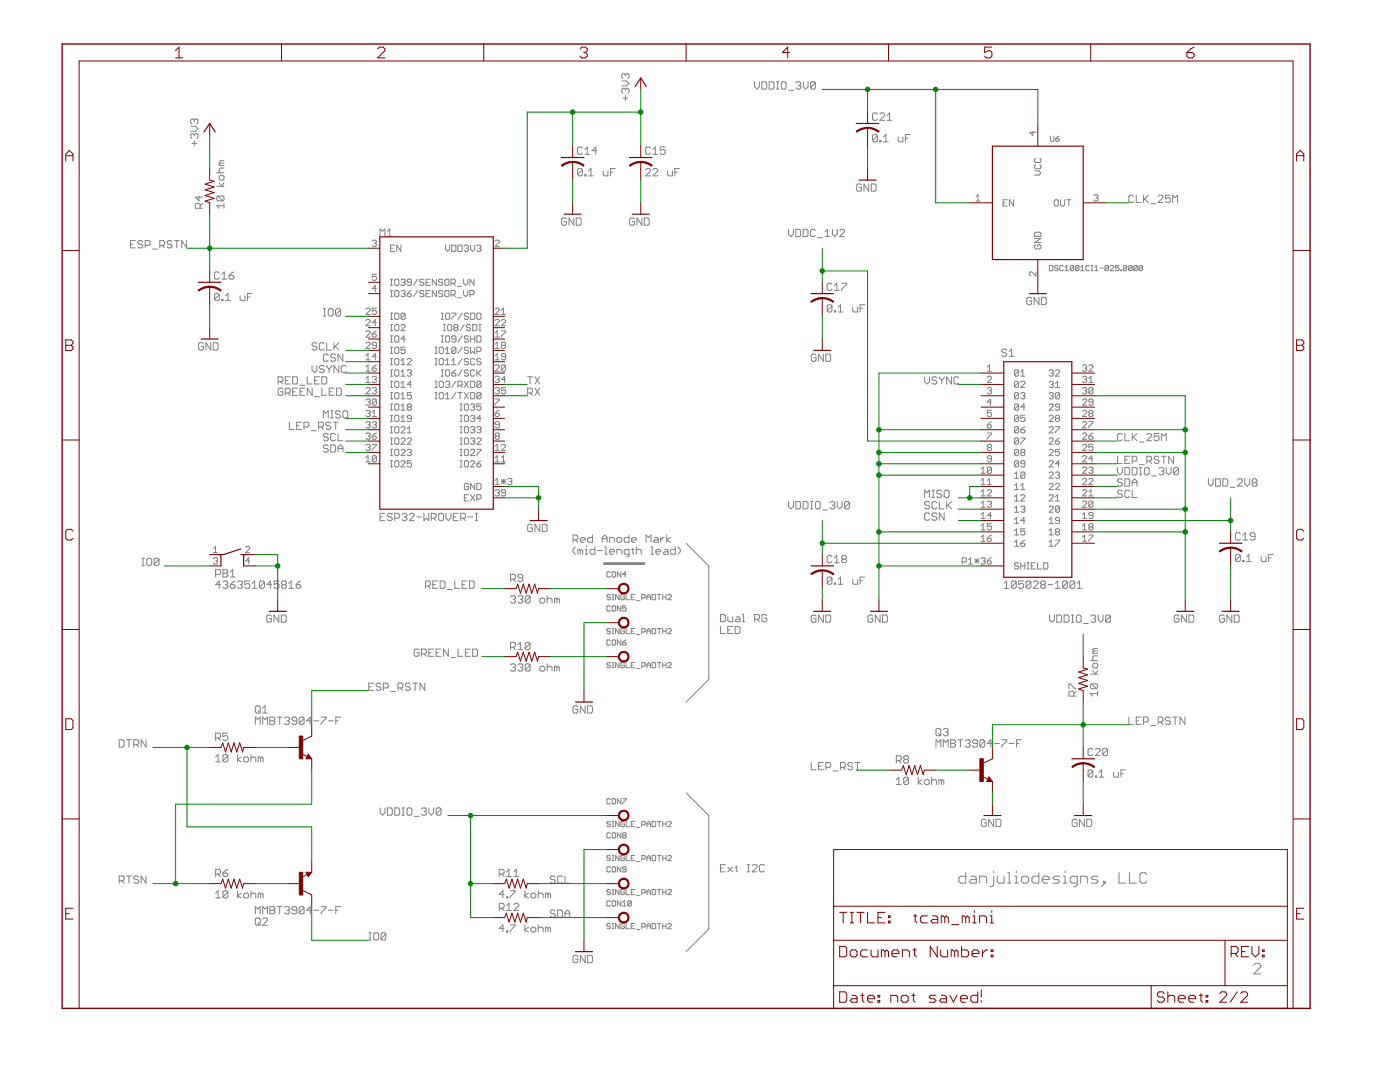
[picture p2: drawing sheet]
<svg xmlns="http://www.w3.org/2000/svg" width="279mm" height="216mm" viewBox="0 0 279 216" stroke-linecap="round" stroke-linejoin="round" font-family="sans-serif">
<g fill="none" stroke="#808080" stroke-width=".2">
<path d="M124.1 16.2h1l.4 .4-.4 .5h-1M124.3 19.6h1M124.8 14.9l-.2-.2h-.3l-.2 .2v.5l.2 .3M124.8 17.8l-.2-.2h-.3l-.2 .2v.5l.2 .3M124.8 14.9l.3-.2h.2l.2 .2v.5l-.2 .3M124.8 17.8l.3-.2h.2l.2 .2v.5l-.2 .3M124.8 14.9v.3M124.8 17.8v.3M124.8 19.1v.9M150.6 16.3v1l.5 .5 .5-.5v-1M152 16.3h.8l.2 .3v.9l-.2 .3h-.8zM153.5 16.3h.7l.3 .3v.9l-.3 .3h-.7z"/>
<path d="M155 17.8h.4M155 16.3h.4M155.2 16.3v1.5M156.2 16.3h.5l.2 .3v.9l-.2 .3h-.5l-.3-.3v-.9zM157.4 18h.9M158.9 16.6l.2-.3h.5l.2 .3v.2l-.2 .2M159.3 17h.3M159.6 17l.2 .3v.2l-.2 .3h-.5l-.2-.3M160.3 16.3v1l.5 .5 .5-.5v-1M162.7 16.6l-.2-.3h-.5l-.2 .3v.9M162.7 16.6v.9l-.2 .3h-.5l-.2-.3M162.7 16.6l-.9 .9"/>
<path d="M38.1 25.2h.9l.5 .5-.5 .5h-.9M38.3 28.6h1M38.8 24v.2M38.8 26.9v.3M38.8 28.1v1M38.8 26.9l-.3-.2h-.2l-.2 .2v.5l.2 .2M38.8 24l-.3-.3h-.2l-.2 .3v.5l.2 .2M38.8 26.9l.2-.2h.3l.2 .2v.5l-.2 .2M38.8 24l.2-.3h.3l.2 .3v.5l-.2 .2M39.7 39.1v1l-.7-.8h1.4M43.3 37.2h1.4M43.3 34.5h1.4"/>
<path d="M43.5 39.1h1l.2 .2v.5l-.2 .3M43.5 39.1l-.2 .2v.5l.2 .3h1M43.5 39.1l1 1M43.8 35.2l.2-.2h.5l.2 .2v.5l-.2 .2h-.5l-.2-.2zM43.8 36.4l.4 .8 .5-.8M44 32.6l-.2 .2v.2h.9M44 32.6h.7M44.7 33.5h-.7l-.2 .3v.4l.2 .3M44.7 32.1h-.7l-.2 .2 .2 .3M116.2 29.6l-.2-.3h-.5l-.2 .3v.9l.2 .3h.5l.2-.3M116.2 33.9l-.2-.3h-.5l-.2 .3v.9M116.2 33.9v.9l-.2 .3h-.5l-.2-.3"/>
<path d="M116.2 33.9l-.9 .9M116.7 34.8h.3v.3h-.3zM116.7 30.8h1M116.7 29.8l.5-.5v1.5M117.5 35.1h.9M117.5 34.1l.4-.5v1.5M119.1 30.1h-.9l.7-.8v1.5M120.4 34.1v.7l.2 .3h.7v-1M121.8 34.4h.5M122.8 33.6h-1v1.5M128.8 33.9l.3-.3h.5l.2 .3v.2l-1 1h1M129.8 29.6l-.2-.3h-.5l-.3 .3v.9l.3 .3h.5l.2-.3"/>
<path d="M130.3 33.9l.2-.3h.5l.3 .3v.2l-1 1h1M130.3 30.8h1M130.3 29.8l.5-.5v1.5M132.7 29.3h-.9v.8l.7-.3 .2 .3v.4l-.2 .3h-.5l-.2-.3M133.2 34.1v.7l.3 .3h.7v-1M134.7 34.4h.5M135.7 33.6h-1v1.5M171.9 36.9l-.2-.2h-.5l-.2 .2v1l.2 .2h.5l.2-.2v-.5h-.5M173.4 36.7v1.4l-1-1.4v1.4M173.9 36.7h.7l.2 .2v1l-.2 .2h-.7zM175.1 22.8l-.2-.3h-.5l-.3 .3v.9l.3 .3h.5l.2-.3M175.1 27.1l-.2-.3h-.5l-.3 .3v1"/>
<path d="M175.1 27.1v1l-.2 .2h-.5l-.3-.2M175.1 27.1l-1 1M175.6 28.1h.2v.2h-.2zM175.6 22.8l.2-.3h.5l.3 .3v.2l-1 1h1M176.3 28.3h1M176.3 27.3l.5-.5v1.5M177 23l.5-.5v1.5M177 24h1M179.2 27.3v.8l.3 .2h.7v-1M180.7 27.6h.5M181.7 26.8h-1v1.5M194.8 39.3l.4-.4v1.2"/>
<path d="M201 39.9h-.8v1.2h.8M202.3 39.9v1.2l-.9-1.2v1.2M206.1 26.2v.8l-.6-.6h1.2M206.5 34.1h.8l.4 .4-.4 .4h-.8M206.7 31.6l-.2 .2v.4l.2 .2h.8l.2-.2v-.4l-.2-.2M206.7 32.9l-.2 .2v.4l.2 .2h.8l.2-.2v-.4l-.2-.2M209.7 27.2v.8l.1 .2h.4l.1-.2v-.8M210.7 27.7h.5l.2 .3-.2 .2h-.3l-.2-.2zM211.4 27.2l-.7 .5M211.6 39.9v1l.3 .2h.4l.2-.2v-1M212.9 39.9h.8M213.3 39.9v1.2"/>
<path d="M218.3 39.1l.2-.2h.4l.2 .2-.2 .4M218.7 39.5h.2M218.9 39.5l.2 .2-.2 .4h-.4l-.2-.2M226.3 39.2l-.3-.2h-.5l-.2 .2v1l.2 .2h.5l.3-.2M226.8 39v1.4h.9M228.2 39v1.4M228.5 39.7l.7 .7M229.2 39l-1 .9M231.1 39.2l.3-.2h.5l.2 .2v.2l-1 1h1M233.6 39h-1v.7l.5-.3h.2l.3 .3v.5l-.3 .2h-.5l-.2-.2M26.1 48.7h.4M27 48h-.9v1.5h.9"/>
<path d="M28.5 48.3l-.3-.3h-.5l-.2 .3v.2l.2 .2h.5l.3 .3v.2l-.3 .3h-.5l-.2-.3M29 49h.7l.3-.3v-.4l-.3-.3h-.7v1.5M30.4 49.7h1M31.9 49h.7l.3-.3v-.4l-.3-.3h-.7v1.5M32.4 49l.5 .5M34.3 48.3l-.2-.3h-.5l-.2 .3v.2l.2 .2h.5l.2 .3v.2l-.2 .3h-.5l-.2-.3M34.8 48h1M35.3 48v1.5M37.2 48v1.5l-.9-1.5v1.5M39.9 41.6v-.8l-.2-.2h-.5l-.2 .2v.8h1.4M40.4 40.6l-.5 .5M43.8 58.8v1l-.3 .2h-.4l-.3-.2"/>
<path d="M43.8 54.5l-.3-.2h-.4l-.3 .2v1l.3 .2h.4l.3-.2M43.8 58.8l-.3-.3h-.4l-.3 .3v1M43.8 58.8l-1 1M44.3 59.8h.2v.2h-.2zM44.3 55.7h.9M44.3 54.7l.4-.4v1.4M44.7 41.1h-1.4l.5 .5M44.7 40.6v1M45 60h1M45 59l.5-.5v1.5M45.7 55h.8l.2 .2v.3l-.2 .2h-.5l-.3-.2zM46.7 54.3l-.5 .2-.5 .5"/>
<path d="M47.9 59v.8l.3 .2h.7v-1M49.4 59.3h.5M50.3 58.5h-.9v1.5M74.3 48.1l.2-.2h.4l.2 .2-.2 .4M74.7 48.5h.2M74.9 48.5l.2 .2-.2 .5h-.4l-.2-.2M75.1 54.7h-.8v.6l.6-.2 .2 .2v.5l-.2 .1h-.4l-.2-.1M75.1 57.6h-.8l.6-.6v1.2M75.8 47.1v-1.4l.5 .5 .5-.5v1.4M77.3 46.2l.5-.5v1.4M77.3 47.1h1M77.9 49.5h.5"/>
<path d="M77.9 59.2h.5M77.9 58h.5M77.9 56.9h.5M77.9 55.7h.5M78.1 55.7v1.2M78.1 58v1.2M78.8 55.9l.2-.2h.4l.2 .2v.8l-.2 .2h-.4l-.2-.2zM78.8 58.2l.2-.2h.4l.2 .2v.8l-.2 .2h-.4l-.2-.2zM78.8 48.9h-.9v1.3h.9M80 48.9v1.3l-.8-1.3v1.3M80 58.2l.2-.2h.4l.3 .2-.3 .4M80 55.9l.2-.2h.4l.3 .2-.3 .4"/>
<path d="M80.4 58.6h.2M80.4 56.3h.2M80.6 58.6l.3 .2-.3 .4h-.4l-.2-.2M80.6 56.3l.3 .2-.3 .4h-.4l-.2-.2M81.3 58.6h.6l.2 .4-.2 .2h-.4l-.2-.2zM82.1 56.3h-.6l-.2-.2 .2-.4h.4l.2 .2v.8l-.2 .2h-.4l-.2-.2M82.1 58l-.8 .6M83.4 58l-.9 1.2M83.4 55.7l-.9 1.2M84.6 55.9l-.2-.2h-.4l-.2 .2 .2 .4h.4l.2 .2-.2 .4h-.4l-.2-.2M84.6 58.2l-.2-.2h-.4l-.2 .2 .2 .4h.4l.2 .2-.2 .4h-.4l-.2-.2M85 58.6h.4"/>
<path d="M85 56.3h.4M85.9 58h-.9v1.2h.9M85.9 55.7h-.9v1.2h.9M87.1 55.7v1.2l-.8-1.2v1.2M87.1 58v1.2l-.8-1.2v1.2M88.3 58.2l-.1-.2h-.5l-.2 .2 .2 .4h.5l.1 .2-.1 .4h-.5l-.2-.2M88.3 55.9l-.1-.2h-.5l-.2 .2 .2 .4h.5l.1 .2-.1 .4h-.5l-.2-.2M88.8 58.2l.2-.2h.4l.2 .2v.8l-.2 .2h-.4l-.2-.2zM88.8 55.9l.2-.2h.4l.2 .2v.8l-.2 .2h-.4l-.2-.2zM88.9 48.9v.8l.4 .5 .4-.5v-.8M90 58.8h.7l.2-.2v-.4l-.2-.2h-.7v1.2M90 56.5h.7l.2-.2v-.4l-.2-.2h-.7v1.2"/>
<path d="M90.1 48.9h.7l.2 .2v.9l-.2 .2h-.7zM90.4 58.8l.5 .4M90.4 56.5l.5 .4M91.3 59.4h.8M91.3 57.1h.8M91.4 48.9h.6l.2 .2v.9l-.2 .2h-.6zM92.5 55.7v.8l.4 .4 .5-.4v-.8M92.5 58v.8l.4 .4 .5-.4v-.8M92.7 49.1l.2-.2h.4l.2 .2-.2 .4M93.1 49.5h.2M93.3 49.5l.2 .2-.2 .5h-.4l-.2-.2M93.8 58.8h.6l.2-.2v-.4l-.2-.2h-.6v1.2"/>
<path d="M93.9 48.9v.8l.4 .5 .4-.5v-.8M94.6 55.7v1.2l-.8-1.2v1.2M95.2 49.1l.2-.2h.4l.2 .2-.2 .4M95.6 49.5h.2M95.8 49.5l.2 .2-.2 .5h-.4l-.2-.2M98.8 48.1l.2-.2h.4l.3 .2v.2l-.9 .9h.9M113.1 43.7l-.3-.2h-.5l-.2 .2v1l.2 .2h.5l.3-.2v-.5h-.5M114.5 43.5v1.4l-.9-1.4v1.4M115 43.5h.7l.3 .2v1l-.3 .2h-.7zM126.6 43.7l-.2-.2h-.5l-.2 .2v1l.2 .2h.5l.2-.2v-.5h-.4M128.1 43.5v1.4l-1-1.4v1.4M128.6 43.5h.7l.3 .2v1l-.3 .2h-.7z"/>
<path d="M157.4 45.8v.9l.5 .5 .4-.5v-.9M158.8 45.8h.8l.2 .2v1l-.2 .2h-.8zM160.3 45.8h.7l.2 .2v1l-.2 .2h-.7zM162.7 46l-.2-.2h-.5l-.2 .2v1l.2 .2h.5l.2-.2M163.2 47.4h1M164.7 47.2h.9M164.7 46.2l.4-.4v1.4M166 56.7l-.2-.2h-.5l-.2 .2v1l.2 .3h.5l.2-.3M166.1 45.8v.9l.5 .5 .5-.5v-.9M166.5 58h1M166.5 57l.5-.5v1.5M167.6 46l.2-.2h.5l.3 .2v.2l-1 1h1"/>
<path d="M168 56.5h1v.2l-1 1v.3M194.8 40.1h.8M200.2 40.5h.4M205.9 59.6l-.3-.3h-.4l-.3 .3v.9l.3 .3h.4l.3-.3v-.5h-.5M206.5 46.5l.2-.2h.8l.2 .2v.7h-1.2zM206.5 47.6h1.2l-1.2 .8h1.2M206.7 48.8l-.2 .2v.4l.2 .3h.8l.2-.3v-.4l-.2-.2h-.4v.4M206.7 54.3v.8l-.8-.8-.4 .1v.5l.2 .2M207.3 59.3v1.5l-.9-1.5v1.5M207.8 59.3h.8l.2 .3v.9l-.2 .3h-.8zM209.4 53h.6l.1 .1v.7l-.1 .2h-.6zM210.4 40.1l.2-.2h.4l.2 .2v.8l-.2 .2h-.4l-.2-.2z"/>
<path d="M211.2 53.1l-.2-.1h-.4l-.1 .1 .1 .4h.4l.2 .2-.2 .3h-.4l-.1-.2M212.2 53.1l-.2-.1h-.3l-.2 .1v.7l.2 .2h.3l.2-.2M212.6 54h.7M212.6 53.3l.3-.3v1M214.3 53.1l-.2-.1h-.3l-.2 .1v.7M214.3 53.1v.7l-.2 .2h-.3l-.2-.2M214.3 53.1l-.7 .7M215.3 53.1v.7l-.1 .2h-.4l-.2-.2M215.3 53.1l-.1-.1h-.4l-.2 .1v.7M215.3 53.1l-.7 .7M215.7 54h.7M215.7 53.3l.3-.3v1"/>
<path d="M217.4 53.1l-.2-.1h-.3l-.2 .1v.7l.2 .2h.3l.2-.2M217.8 54h.3M217.8 53h.3M217.9 53v1M218.5 54h.7M218.5 53.3l.3-.3v1M219.5 53.5h.7M221.2 53.1l-.1-.1h-.4l-.2 .1v.7M221.2 53.1v.7l-.1 .2h-.4l-.2-.2M221.2 53.1l-.7 .7M221.6 53.1l.2-.1h.3l.2 .1v.2l-.7 .7h.7M223.3 53h-.7v.5l.4-.2 .3 .2v.3l-.2 .2h-.3l-.2-.2"/>
<path d="M223.7 53.8h.1v.2h-.1zM224.9 53.1v.7l-.2 .2h-.3l-.2-.2M224.9 53.1l-.2-.1h-.3l-.2 .1v.7M224.9 53.1l-.7 .7M225.9 53.1v.7l-.2 .2h-.3l-.2-.2M225.9 53.1l-.2-.1h-.3l-.2 .1v.7M225.9 53.1l-.7 .7M227 53.1v.7l-.2 .2h-.4l-.1-.2M227 53.1l-.2-.1h-.4l-.1 .1v.7M227 53.1l-.7 .7M228 53.1v.7l-.2 .2h-.3l-.2-.2M228 53.1l-.2-.1h-.3l-.2 .1v.7"/>
<path d="M228 53.1l-.7 .7M229.7 40.7h.9M234 40.4v-1.4l.5 .4 .5-.4v1.4M40.6 68.6l-.2-.2h-.5l-.3 .2v1l.3 .2h.5l.2-.2v-.5h-.5M42.1 68.4v1.4l-1-1.4v1.4M42.6 68.4h.7l.2 .2v1l-.2 .2h-.7zM55.5 76.2h.7l.3-.3v-.5l-.3-.2h-.7v1.4M56 76.2l.5 .4M56.5 77.7l-.3-.3h-.5l-.2 .3v1l.2 .2h.5l.3-.2v-.5h-.5M56.9 78.4h.8l.2-.2v-.5l-.2-.3h-.8v1.5M56.9 75.9h.5M57.4 78.4l.5 .5"/>
<path d="M57.9 75.2h-1v1.4h1M58.4 75.2h.7l.3 .2v1l-.3 .2h-.7zM58.4 78.2h.5M59.4 77.4h-1v1.5h1M59.9 76.9h.9M59.9 78.2h.4M60.8 77.4h-.9v1.5h.9M61.3 75.2v1.4h1M62.3 72.9v1l.5 .5 .4-.5v-1M62.3 77.4v1.5l-1-1.5v1.5M62.8 75.9h.5M62.8 79.1h1"/>
<path d="M63.2 68.6l-.2-.2h-.5l-.2 .2v.3l.2 .2h.5l.2 .3v.2l-.2 .2h-.5l-.2-.2M63.8 75.2h-1v1.4h1M64.2 75.2h.8l.2 .2v1l-.2 .2h-.8zM64.2 77.4v1.5h1M64.5 63.1h.5M64.5 61.6h.5M64.7 73.2l-.2-.3h-.5l-.3 .3v.2l.3 .2h.5l.2 .3v.2l-.2 .3h-.5l-.3-.3M64.7 68.6l-.2-.2h-.5l-.3 .2v1l.3 .2h.5l.2-.2M64.8 61.6v1.5M65.2 68.4v1.4h1M65.2 72.9v.3l.5 .4M65.5 70.9l-.2-.2h-.5l-.3 .2v1l.3 .2h.5l.2-.2"/>
<path d="M65.5 61.8l.3-.2h.5l.2 .2v1l-.2 .3h-.5l-.3-.3zM65.7 73.6v.8M65.7 78.2h.5M66.2 72.9v.3l-.5 .4M66.7 68.4v1.4M66.7 77.4h-1v1.5h1M66.9 69.1l.7 .7M67 70.9l-.3-.2h-.4l-.3 .2v.2l.3 .3h.4l.3 .2v.3l-.3 .2h-.4l-.3-.2M67.2 77.4h.7l.2 .3v1l-.2 .2h-.7zM67.6 72.9v1.5l-.9-1.5v1.5M67.6 68.4l-.9 1M67.9 61.8v1l-.2 .3h-.5l-.2-.3"/>
<path d="M67.9 61.8l-.2-.2h-.5l-.2 .2v1M67.9 61.8l-.9 1M68.4 70.7v1.4l-.9-1.4v1.4M69.1 73.2l-.3-.3h-.4l-.3 .3v.9l.3 .3h.4l.3-.3M73 66.2l.2-.2h.5l.2 .2v.2l-.9 .9h.9M73 68.5l.2-.2h.5l.2 .2v.2l-.9 .8h.9M73 71.8h.9M73 74.1h.9M73 61.7l.2-.2h.5l.2 .2v.2l-.9 .8h.9M73 64l.2-.2h.5l.2 .2v.2l-.9 .8h.9M73 77.6l.2-.3h.5l.2 .3v.2l-.9 .8h.9M73 79.8l.2-.2h.5l.2 .2-.2 .4"/>
<path d="M73 76.3h.9M73 71l.4-.5v1.3M73 73.2l.4-.4v1.3M73 75.5l.4-.4v1.2M74.3 66.7h.6l.2 .4-.2 .2h-.4l-.2-.2zM74.3 73.4h.6l.2 .5-.2 .2h-.4l-.2-.2zM74.3 75.3l.2-.2h.4l.2 .2-.2 .4M74.3 77.6l.2-.3h.4l.2 .3-.2 .4M74.7 75.7h.2M74.7 78h.2M74.9 75.7l.2 .2-.2 .4h-.4l-.2-.2M74.9 78l.2 .2-.2 .4h-.4l-.2-.2"/>
<path d="M75.1 61.5h-.8v.6l.6-.2 .2 .2v.4l-.2 .2h-.4l-.2-.2M75.1 68.9h-.6l-.2-.2 .2-.4h.4l.2 .2v.8l-.2 .2h-.4l-.2-.2M75.1 79.8v.8l-.2 .3h-.4l-.2-.3M75.1 64.4h-.8l.6-.6v1.2M75.1 71.2h-.8l.6-.7v1.3M75.1 79.8l-.2-.2h-.4l-.2 .2v.8M75.1 66l-.8 .7M75.1 72.8l-.8 .6M75.1 79.8l-.8 .8M77.9 68.3h.5M77.9 67h.5M77.9 66h.5"/>
<path d="M77.9 70.5h.5M77.9 69.3h.5M77.9 72.8h.5M77.9 71.5h.5M77.9 75.1h.5M77.9 73.8h.5M77.9 63.7h.5M77.9 62.5h.5M77.9 64.7h.5M77.9 77.3h.5M77.9 76.1h.5M77.9 79.6h.5"/>
<path d="M77.9 78.3h.5M78.1 62.5v1.2M78.1 64.7v1.3M78.1 67v1.3M78.1 69.3v1.2M78.1 71.5v1.3M78.1 73.8v1.3M78.1 76.1v1.2M78.1 78.3v1.3M78.8 65l.2-.3h.4l.2 .3v.8l-.2 .2h-.4l-.2-.2zM78.8 78.5l.2-.2h.4l.2 .2v.9l-.2 .2h-.4l-.2-.2zM79 62.5h.4l.2 .2v.8l-.2 .2h-.4l-.2-.2v-.8z"/>
<path d="M79 67h.4l.2 .2v.9l-.2 .2h-.4l-.2-.2v-.9zM79 69.3h.4l.2 .2v.8l-.2 .2h-.4l-.2-.2v-.8zM79 71.5h.4l.2 .3v.8l-.2 .2h-.4l-.2-.2v-.8zM79 73.8h.4l.2 .2v.8l-.2 .3h-.4l-.2-.3v-.8zM79 76.1h.4l.2 .2v.8l-.2 .2h-.4l-.2-.2v-.8zM80 65l.2-.3h.4l.3 .3v.2l-.9 .8h.9M80 72.8h.9M80 75.1h.9M80 77.3h.9M80 79.6h.9M80 72l.4-.5v1.3M80 74.2l.4-.4v1.3"/>
<path d="M80 76.5l.4-.4v1.2M80 78.8l.4-.5v1.3M80.9 62.7l-.3-.2h-.4l-.2 .2v.8M80.9 69.3h-.9v.6l.6-.2 .3 .2v.4l-.3 .2h-.4l-.2-.2M80.9 62.7v.8l-.3 .2h-.4l-.2-.2M80.9 67.6h-.9l.6-.6v1.3M80.9 62.7l-.9 .8M81.3 74l.2-.2h.4l.2 .2-.2 .4M81.3 71.8l.2-.3h.4l.2 .3v.2l-.8 .8h.8M81.7 74.4h.2M81.9 74.4l.2 .2-.2 .5h-.4l-.2-.3M82.1 78.3h-.8v.7l.6-.2 .2 .2v.4l-.2 .2h-.4l-.2-.2"/>
<path d="M82.1 76.7h-.8l.6-.6v1.2M86.8 70.5h.4M86.8 69.3h.4M86.8 72.8h.4M86.8 71.5h.4M86.8 77.3h.4M86.8 76.1h.4M86.8 79.6h.4M86.8 78.3h.4M87 69.3v1.2M87 71.5v1.3M87 76.1v1.2"/>
<path d="M87 78.3v1.3M87.7 71.8l.2-.3h.4l.2 .3v.8l-.2 .2h-.4l-.2-.2zM87.7 78.5l.2-.2h.4l.2 .2v.9l-.2 .2h-.4l-.2-.2zM87.7 69.5l.2-.2h.4l.2 .2v.8l-.2 .2h-.4l-.2-.2zM87.9 76.1h.4l.2 .2v.8l-.2 .2h-.4l-.2-.2v-.8zM88.1 68.3h.4M88.1 67h.4M88.1 75.1h.4M88.1 73.8h.4M88.1 63.7h.4M88.1 62.5h.4M88.3 62.5v1.2"/>
<path d="M88.3 67v1.3M88.3 73.8v1.3M88.5 66h.4M88.5 64.7h.4M88.7 64.7v1.3M88.9 76.3l.2-.2h.4l.2 .2-.2 .4M88.9 70.5h.8M88.9 69.7l.4-.4v1.2M88.9 72l.4-.5v1.3M88.9 78.8l.4-.5v1.3M88.9 72.8h.8M88.9 79.6h.8"/>
<path d="M89.1 67h.4l.2 .2v.9l-.2 .2h-.4l-.2-.2v-.9zM89.1 62.5h.4l.2 .2v.8l-.2 .2h-.4l-.2-.2v-.8zM89.1 73.8h.4l.2 .2v.8l-.2 .3h-.4l-.2-.3v-.8zM89.3 65l.2-.3h.4l.2 .3v.8l-.2 .2h-.4l-.2-.2zM89.3 76.7h.2M89.5 76.7l.2 .2-.2 .4h-.4l-.2-.2M90.1 62.5h.9v.2l-.9 .8v.2M90.1 74.4h.7l.2 .4-.2 .3h-.4l-.3-.3zM90.1 72.8h.9M90.1 72l.5-.5v1.3M90.8 65.4l-.2-.2 .2-.5h.4l.2 .3-.2 .4M90.8 65.4l-.2 .2 .2 .4h.4l.2-.2-.2-.4"/>
<path d="M90.8 65.4h.4M91 67.6h-.6l-.3-.2 .3-.4h.4l.2 .2v.9l-.2 .2h-.4l-.3-.2M91 69.5l-.2-.2h-.4l-.3 .2v.8M91 69.5v.8l-.2 .2h-.4l-.3-.2M91 69.5l-.9 .8M91 73.8l-.9 .6M91 76.1l-.9 1.2M91 78.3l-.9 1.3M91.4 76.9h.6l.2-.2v-.4l-.2-.2h-.6v1.2M91.4 78.3h.8M91.8 76.9l.4 .4M91.8 78.3v1.3"/>
<path d="M92.2 67l-.8 1.3M92.2 69.3l-.8 1.2M92.2 71.5l-.8 1.3M92.2 73.8l-.8 1.3M92.2 62.5l-.8 1.2M92.6 64.7l-.8 1.3M92.7 76.1l.8 1.2M92.7 78.3l.8 1.3M93.5 62.7l-.2-.2h-.4l-.2 .4 .2 .2h.4l.2 .4-.2 .2h-.4l-.2-.2M93.5 67.2l-.2-.2h-.4l-.2 .4 .2 .2h.4l.2 .5-.2 .2h-.4l-.2-.2M93.5 69.5l-.2-.2h-.4l-.2 .4 .2 .2h.4l.2 .4-.2 .2h-.4l-.2-.2M93.5 71.8l-.2-.3h-.4l-.2 .5 .2 .2h.4l.2 .4-.2 .2h-.4l-.2-.2"/>
<path d="M93.5 74l-.2-.2h-.4l-.2 .4 .2 .2h.4l.2 .4-.2 .3h-.4l-.2-.3M93.5 76.1l-.8 1.2M93.5 78.3l-.8 1.3M93.9 65l-.2-.3h-.4l-.2 .3 .2 .4h.4l.2 .2-.2 .4h-.4l-.2-.2M93.9 62.5h.6l.2 .2v.8l-.2 .2h-.6zM93.9 67v1.3M93.9 69.3v1.2l.4-.4 .4 .4v-1.2M93.9 76.1h.6l.2 .2v.8l-.2 .2h-.6zM93.9 78.3h.6l.2 .2v.9l-.2 .2h-.6zM93.9 67.6h.8M94.3 64.7h.7l.2 .3v.8l-.2 .2h-.7zM94.7 74l-.2-.2h-.4l-.2 .2v.8l.2 .3h.4l.2-.3"/>
<path d="M94.7 71.8l-.2-.3h-.4l-.2 .3v.8l.2 .2h.4l.2-.2M94.7 67v1.3M95.2 67h.6l.2 .2v.9l-.2 .2h-.6zM95.2 70.1h.6l.2-.2v-.4l-.2-.2h-.6v1.2M95.2 73.8v1.3M95.4 62.5h.4l.2 .2v.8l-.2 .2h-.4l-.2-.2v-.8zM95.4 74.4l.6 .7M95.6 66h.4M95.6 64.7h.4M95.8 64.7v1.3M96 71.8l-.2-.3h-.4l-.2 .5 .2 .2h.4l.2 .4-.2 .2h-.4l-.2-.2M96 76.3l-.8 .8"/>
<path d="M96 76.3l-.2-.2h-.4l-.2 .2v.8M96 78.5l-.2-.2h-.4l-.2 .2v.9M96 76.3v.8l-.2 .2h-.4l-.2-.2M96 78.5v.9l-.2 .2h-.4l-.2-.2M96 73.8l-.8 .8M96 78.5l-.8 .9M98.8 77.6l.2-.3h.4l.3 .3-.3 .4M98.8 64l.2-.2h.4l.3 .2v.2l-.9 .8h.9M98.8 66.4l.4-.4v1.3M98.8 68.7l.4-.4v1.2M98.8 71l.4-.5v1.3M98.8 61.7l.2-.2h.4l.3 .2v.2l-.9 .8h.9"/>
<path d="M98.8 73l.2-.2h.4l.3 .2v.2l-.9 .9h.9M98.8 75.3l.2-.2h.4l.3 .2-.3 .4M98.8 79.6h.9v.2l-.9 .8v.3M98.8 67.3h.9M98.8 69.5h.9M98.8 71.8h.9M99.2 75.7h.2M99.2 78h.2M99.4 78l.3 .2-.3 .4h-.4l-.2-.2M99.4 75.7l.3 .2-.3 .4h-.4l-.2-.2M100.1 64l.2-.2h.4l.2 .2v.2l-.8 .8h.8M100.1 61.9l.4-.4v1.2"/>
<path d="M100.1 66h.8v.2l-.8 .9v.2M100.1 62.7h.8M100.3 68.9l-.2-.2 .2-.4h.4l.2 .2-.2 .4M100.3 68.9l-.2 .2 .2 .4h.4l.2-.2-.2-.4M100.3 68.9h.4M100.9 71.2h-.6l-.2-.2 .2-.5h.4l.2 .3v.8l-.2 .2h-.4l-.2-.2M100.9 73v.9l-.2 .2h-.4l-.2-.2M100.9 77.3h-.8v.7l.4-.2 .4 .2v.4l-.2 .2h-.4l-.2-.2M100.9 73l-.2-.2h-.4l-.2 .2v.9M100.9 73l-.8 .9M100.9 75.7h-.8l.6-.6v1.2M105.3 78.4h.7l.3-.2v-.5l-.3-.3h-.7v1.5"/>
<path d="M105.3 75.2h1M105.8 75.2v1.4M105.8 78.4l.5 .5M106.8 75.2l.9 1.4M106.8 77.4l.9 1.5M107.7 75.2l-.9 1.4M107.7 77.4l-.9 1.5M162.9 70.9l-.3-.2h-.5l-.2 .2v1l.2 .2h.5l.3-.2v-.5h-.5M164.3 70.7v1.4l-.9-1.4v1.4M164.8 70.7h.7l.3 .2v1l-.3 .2h-.7zM166 61l-.2-.2h-.5l-.2 .2v1M166 61v1l-.2 .3h-.5l-.2-.3"/>
<path d="M166 61l-.9 1M166.5 62h.3v.3h-.3zM167.3 62.3h.9M167.3 61.3l.4-.5v1.5M170.2 61.3v.7l.2 .3h.8v-1M171.6 61.5h.5M172.6 60.8h-1v1.5M184.5 75.2v1l.5 .4 .5-.4v-1M187 75.4l-.3-.2h-.5l-.2 .2v.3l.2 .2h.5l.3 .3v.2l-.3 .2h-.5l-.2-.2M187.5 75.2v.2l.4 .5M187.9 75.9v.7M188.4 75.2v.2l-.5 .5"/>
<path d="M189.9 75.2v1.4l-1-1.4v1.4M191.3 75.4l-.2-.2h-.5l-.2 .2v1l.2 .2h.5l.2-.2M197 74.1h.9M197 77.6l.3-.3h.4l.2 .3-.2 .4M197 75.3l.3-.2h.4l.2 .2v.2l-.9 .8h.9M197 73.2l.5-.4v1.3M197.5 78h.2M197.7 78l.2 .2-.2 .4h-.4l-.3-.2M200.9 69.9l-.2-.2h-.5l-.3 .2v.2l.3 .3h.5l.2 .2v.3l-.2 .2h-.5l-.3-.2M201.4 70.1l.5-.4v1.4M201.4 71.1h1M203.3 76.3l-.2-.2h-.4l-.2 .2v.8"/>
<path d="M203.3 78.5l-.8 .9M203.3 74v.8l-.2 .3h-.4l-.2-.3M203.3 74l-.2-.2h-.4l-.2 .2v.8M203.3 76.3v.8l-.2 .2h-.4l-.2-.2M203.3 78.5v.9l-.2 .2h-.4l-.2-.2M203.3 78.5l-.2-.2h-.4l-.2 .2v.9M203.3 74l-.8 .8M203.3 76.3l-.8 .8M203.7 75.1h.8M203.7 76.3l.2-.2h.4l.2 .2v.2l-.8 .8h.8M203.7 78.5l.2-.2h.4l.2 .2-.2 .5M203.7 74.2l.4-.4v1.3"/>
<path d="M204.1 79h.2M204.3 79l.2 .2-.2 .4h-.4l-.2-.2M209.4 74l.2-.2h.4l.2 .2-.2 .4M209.4 76.3l.2-.2h.4l.2 .2-.2 .4M209.4 78.5l.2-.2h.4l.2 .2-.2 .5M209.8 74.4h.2M209.8 76.7h.2M209.8 79h.2M210 74.4l.2 .2-.2 .5h-.4l-.2-.3M210 76.7l.2 .2-.2 .4h-.4l-.2-.2M210 79l.2 .2-.2 .4h-.4l-.2-.2M210.6 74l.2-.2h.4l.3 .2v.2l-.9 .9h.9"/>
<path d="M210.6 77.3h.9M210.6 76.5l.5-.4v1.2M211.5 78.5v.9l-.3 .2h-.4l-.2-.2M211.5 78.5l-.3-.2h-.4l-.2 .2v.9M211.5 78.5l-.9 .9M216 73l.3-.2h.4l.2 .2-.2 .4M216 75.3l.3-.2h.4l.2 .2-.2 .4M216 77.6l.3-.3h.4l.2 .3-.2 .4M216 79.8l.3-.2h.4l.2 .2v.2l-.9 .9h.9M216.5 75.7h.2M216.5 78h.2M216.5 73.4h.2"/>
<path d="M216.7 73.4l.2 .2-.2 .5h-.4l-.3-.2M216.7 75.7l.2 .2-.2 .4h-.4l-.3-.2M216.7 78l.2 .2-.2 .4h-.4l-.3-.2M217.3 73l.2-.2h.4l.2 .2v.2l-.8 .9h.8M217.3 76.3h.8M217.3 75.5l.4-.4v1.2M218.1 77.6l-.2-.3h-.4l-.2 .3v.8M218.1 77.6v.8l-.2 .2h-.4l-.2-.2M218.1 77.6l-.8 .8M57.7 84.2v1.5h1M59.2 85h.5M60.2 84.2h-1v1.5h1"/>
<path d="M60.7 85.2h.7l.2-.2v-.5l-.2-.3h-.7v1.5M62.1 85.9h1M63.6 85.2h.7l.3-.2v-.5l-.3-.3h-.7v1.5M64.1 85.2l.5 .5M64.5 83.4v-1.4l.5 .5 .5-.5v1.4M65.5 86.7l-.2-.2h-.5l-.3 .2v.3l.3 .2h.5l.2 .3v.2l-.2 .2h-.5l-.3-.2M65.5 89l-.2-.2h-.5l-.3 .2v.2l.3 .3h.5l.2 .2v.3l-.2 .2h-.5l-.3-.2M66 88.8h.7l.3 .2v1l-.3 .2h-.7zM66 83.4h.5M66 82h.5M66 84.5l-.2-.3h-.5l-.3 .3v.2l.3 .3h.5l.2 .2v.2l-.2 .3h-.5l-.3-.3M66.3 82v1.4"/>
<path d="M66.5 84.2h1M67 86.7l-.3-.2h-.4l-.3 .2v1l.3 .2h.4l.3-.2M67 84.2v1.5M67.5 90.2v-1l.4-.4 .5 .4v1M67.5 86.5v1.4h.9M67.5 89.5h.9M67.9 82.2l-.2-.2h-.5l-.2 .2v.3l.2 .2h.5l.2 .2v.3l-.2 .2h-.5l-.2-.2M68.4 82.2l.3-.2h.5l.2 .2v1l-.2 .2h-.5l-.3-.2zM73 86.6l.2-.2h.5l.2 .2-.2 .4M73 84.3l.2-.2h.5l.2 .2-.2 .5M73 88.9l.2-.2h.5l.2 .2-.2 .4M73 82.1l.2-.2h.5l.2 .2-.2 .4"/>
<path d="M73 91.3l.4-.4v1.3M73 92.2h.9M73.4 80.2h.3M73.4 82.5h.3M73.4 84.8h.3M73.4 87h.3M73.4 89.3h.3M73.7 89.3l.2 .2-.2 .4h-.5l-.2-.2M73.7 84.8l.2 .2-.2 .4h-.5l-.2-.2M73.7 87l.2 .2-.2 .5h-.5l-.2-.3M73.7 80.2l.2 .2-.2 .5h-.5l-.2-.3M73.7 82.5l.2 .2-.2 .4h-.5l-.2-.2"/>
<path d="M74.3 88.7h.8v.2l-.8 .8v.2M74.3 87h.6l.2 .4-.2 .3h-.4l-.2-.3zM74.3 84.3l.2-.2h.4l.2 .2-.2 .5M74.3 83.1h.8M74.3 82.3l.4-.4v1.2M74.7 84.8h.2M74.9 84.8l.2 .2-.2 .4h-.4l-.2-.2M75.1 91.1v.9l-.2 .2h-.4l-.2-.2M75.1 91.1l-.2-.2h-.4l-.2 .2v.9M75.1 86.4l-.8 .6M75.1 91.1l-.8 .9M77.9 81.9h.5"/>
<path d="M77.9 80.6h.5M77.9 84.1h.5M77.9 82.9h.5M77.9 86.4h.5M77.9 85.1h.5M77.9 88.6h.5M77.9 87.4h.5M77.9 90.9h.5M77.9 89.7h.5M77.9 93.2h.5M77.9 91.9h.5M78.1 80.6v1.3"/>
<path d="M78.1 82.9v1.2M78.1 85.1v1.3M78.1 87.4v1.2M78.1 89.7v1.2M78.1 91.9v1.3M78.8 83.1l.2-.2h.4l.2 .2v.8l-.2 .2h-.4l-.2-.2zM79 80.6h.4l.2 .2v.8l-.2 .3h-.4l-.2-.3v-.8zM79 85.1h.4l.2 .2v.9l-.2 .2h-.4l-.2-.2v-.9zM79 87.4h.4l.2 .2v.8l-.2 .2h-.4l-.2-.2v-.8zM79 89.7h.4l.2 .2v.8l-.2 .2h-.4l-.2-.2v-.8zM79 91.9h.4l.2 .2v.9l-.2 .2h-.4l-.2-.2v-.9zM80 85.3l.2-.2h.4l.3 .2v.3l-.9 .8h.9"/>
<path d="M80 87.6l.2-.2h.4l.3 .2v.2l-.9 .8h.9M80 89.9l.2-.2h.4l.3 .2v.2l-.9 .8h.9M80 92.1l.2-.2h.4l.3 .2v.2l-.9 .9h.9M80 81l.4-.4v1.3M80 83.3l.4-.4v1.2M80 81.9h.9M80 84.1h.9M81.3 87.6l.2-.2h.4l.2 .2v.2l-.8 .8h.8M81.3 89.9l.2-.2h.4l.2 .2-.2 .4M81.3 86.4h.8M81.3 85.6l.4-.5v1.3M81.5 81.2l-.2-.2 .2-.4h.4l.2 .2-.2 .4"/>
<path d="M81.5 81.2l-.2 .2 .2 .5h.4l.2-.3-.2-.4M81.5 81.2h.4M81.7 90.3h.2M81.9 90.3l.2 .2-.2 .4h-.4l-.2-.2M82.1 83.5h-.6l-.2-.2 .2-.4h.4l.2 .2v.8l-.2 .2h-.4l-.2-.2M82.1 91.9h-.8v.6l.6-.2 .2 .2v.5l-.2 .2h-.4l-.2-.2M91.8 81.9h.4M91.8 80.6h.4M91.8 84.1h.4M91.8 82.9h.4M91.8 86.4h.4M91.8 85.1h.4"/>
<path d="M91.8 88.6h.4M91.8 87.4h.4M91.8 90.9h.4M91.8 89.7h.4M91.8 93.2h.4M91.8 91.9h.4M92 80.6v1.3M92 82.9v1.2M92 85.1v1.3M92 87.4v1.2M92 89.7v1.2M92 91.9v1.3"/>
<path d="M92.7 99.3h.4M92.9 87.4h.4l.2 .2v.8l-.2 .2h-.4l-.2-.2v-.8zM92.9 80.6h.4l.2 .2v.8l-.2 .3h-.4l-.2-.3v-.8zM92.9 85.1h.4l.2 .2v.9l-.2 .2h-.4l-.2-.2v-.9zM92.9 82.9h.4l.2 .2v.8l-.2 .2h-.4l-.2-.2v-.8zM92.9 89.7h.4l.2 .2v.8l-.2 .2h-.4l-.2-.2v-.8zM92.9 91.9h.4l.2 .2v.9l-.2 .2h-.4l-.2-.2v-.9zM93.5 96.7l-.2-.2h-.4l-.2 .2v.8l.2 .2h.4l.2-.2v-.4h-.4M93.5 98.7h-.8v1.3h.8M93.9 80.8l.2-.2h.4l.2 .2-.2 .4M93.9 83.1l.2-.2h.4l.2 .2-.2 .4M93.9 85.3l.2-.2h.4l.2 .2-.2 .4"/>
<path d="M93.9 87.6l.2-.2h.4l.2 .2-.2 .4M93.9 89.9l.2-.2h.4l.2 .2v.2l-.8 .8h.8M93.9 92.1l.2-.2h.4l.2 .2v.2l-.8 .9h.8M93.9 98.7l.8 1.3M94.3 81.2h.2M94.3 83.5h.2M94.3 88h.2M94.3 85.7h.2M94.5 88l.2 .2-.2 .4h-.4l-.2-.2M94.5 81.2l.2 .2-.2 .5h-.4l-.2-.3M94.5 83.5l.2 .2-.2 .4h-.4l-.2-.2M94.5 85.7l.2 .3-.2 .4h-.4l-.2-.2"/>
<path d="M94.7 96.5v1.2l-.8-1.2v1.2M94.7 98.7l-.8 1.3M95.2 99.5h.6l.2-.2v-.4l-.2-.2h-.6v1.3M95.2 96.5h.6l.2 .2v.8l-.2 .2h-.6zM95.2 89.7h.8v.2l-.8 .8v.2M95.2 92.5h.6l.2 .5-.2 .2h-.4l-.2-.2zM95.2 85.3l.2-.2h.4l.2 .2-.2 .4M95.2 87.6l.2-.2h.4l.2 .2v.2l-.8 .8h.8M95.6 85.7h.2M95.8 85.7l.2 .3-.2 .4h-.4l-.2-.2M96 80.6h-.8v.6l.6-.2 .2 .2v.4l-.2 .3h-.4l-.2-.3M96 83.5h-.8l.6-.6v1.2"/>
<path d="M96 91.9l-.8 .6M98.8 95.9l.4-.4v1.2M98.8 89.1l.4-.4v1.2M98.8 91.3l.4-.4v1.3M98.8 96.7h.9M98.8 82.5h.6l.3 .4-.3 .2h-.4l-.2-.2zM98.8 97.9l.2-.2h.4l.3 .2-.3 .4M98.8 89.9h.9M98.8 92.2h.9M99 87l-.2-.2 .2-.4h.4l.3 .2-.3 .4M99 87l-.2 .2 .2 .5h.4l.3-.3-.3-.4M99 87h.4"/>
<path d="M99.2 98.3h.2M99.4 98.3l.3 .3-.3 .4h-.4l-.2-.2M99.7 84.8h-.7l-.2-.2 .2-.5h.4l.3 .2v.9l-.3 .2h-.4l-.2-.2M99.7 81.9l-.9 .6M100.1 88.9l.2-.2h.4l.2 .2v.2l-.8 .8h.8M100.1 95.7l.8 .8M100.1 96.1h.8M100.1 91.3l.4-.4v1.3M100.1 92.2h.8M100.5 95.7v.8M100.9 95.7l-.8 .8M100.9 98.3h-.6l-.2-.2 .2-.4h.4l.2 .2v.9l-.2 .2h-.4l-.2-.2"/>
<path d="M101.3 95.7l.2-.2h.4l.3 .2-.3 .4M101.7 96.1h.2M101.9 96.1l.3 .2-.3 .4h-.4l-.2-.2M184.5 99.3v-1.5l.5 .5 .5-.5v1.5M186 99.3h.5M186 97.8h.5M186.2 97.8v1.5M187.9 98.1l-.2-.3h-.5l-.2 .3v.2l.2 .3h.5l.2 .2v.2l-.2 .3h-.5l-.2-.3M188.4 98.1l.3-.3h.5l.2 .3v.9l-.2 .3h-.5l-.3-.3zM195.8 96.7h.8M195.8 99h.8M195.8 93.6l.4-.4v1.2"/>
<path d="M195.8 95.9l.4-.4v1.2M195.8 98.1l.4-.4v1.3M195.8 94.4h.8M197 96.7h.9M197 84.8h.7l.2 .4-.2 .2h-.4l-.3-.2zM197 86.4h.9v.2l-.9 .8v.3M197 97.9l.3-.2h.4l.2 .2v.2l-.9 .9h.9M197 95.9l.5-.4v1.2M197.3 89.3l-.3-.2 .3-.4h.4l.2 .2-.2 .4M197.3 89.3h.4M197.3 89.3l-.3 .2 .3 .4h.4l.2-.2-.2-.4M197.9 91.5h-.6l-.3-.2 .3-.4h.4l.2 .2v.9l-.2 .2h-.4l-.3-.2"/>
<path d="M197.9 81.9h-.9v.6l.7-.2 .2 .2v.4l-.2 .2h-.4l-.3-.2M197.9 80.2h-.9l.7-.6v1.3M197.9 93.4l-.2-.2h-.4l-.3 .2v.8M197.9 93.4v.8l-.2 .2h-.4l-.3-.2M197.9 84.1l-.9 .7M197.9 93.4l-.9 .8M202.5 94.6l.4-.4v1.2M202.5 96.9l.4-.4v1.2M202.5 99.1l.4-.4v1.3M202.5 97.7h.8M202.5 95.4h.8M202.5 100h.8"/>
<path d="M203.3 85.3l-.2-.2h-.4l-.2 .2v.9M203.3 92.1l-.2-.2h-.4l-.2 .2v.9M203.3 80.8v.8l-.2 .3h-.4l-.2-.3M203.3 80.8l-.2-.2h-.4l-.2 .2v.8M203.3 83.1v.8l-.2 .2h-.4l-.2-.2M203.3 83.1l-.2-.2h-.4l-.2 .2v.8M203.3 85.3v.9l-.2 .2h-.4l-.2-.2M203.3 87.6v.8l-.2 .2h-.4l-.2-.2M203.3 87.6l-.2-.2h-.4l-.2 .2v.8M203.3 89.9v.8l-.2 .2h-.4l-.2-.2M203.3 89.9l-.2-.2h-.4l-.2 .2v.8M203.3 92.1v.9l-.2 .2h-.4l-.2-.2"/>
<path d="M203.3 80.8l-.8 .8M203.3 83.1l-.8 .8M203.3 85.3l-.8 .9M203.3 87.6l-.8 .8M203.3 89.9l-.8 .8M203.3 92.1l-.8 .9M203.7 97.7h.8M203.7 85.7h.6l.2 .5-.2 .2h-.4l-.2-.2zM203.7 87.4h.8v.2l-.8 .8v.2M203.7 98.9l.2-.2h.4l.2 .2v.2l-.8 .9h.8M203.7 96.9l.4-.4v1.2M203.9 90.3l-.2 .2 .2 .4h.4l.2-.2-.2-.4"/>
<path d="M203.9 90.3l-.2-.2 .2-.4h.4l.2 .2-.2 .4M203.9 90.3h.4M204.5 94.4l-.2-.2h-.4l-.2 .2v.8M204.5 94.4v.8l-.2 .2h-.4l-.2-.2M204.5 81.2h-.8l.6-.6v1.3M204.5 82.9h-.8v.6l.6-.2 .2 .2v.4l-.2 .2h-.4l-.2-.2M204.5 92.5h-.6l-.2-.2 .2-.4h.4l.2 .2v.9l-.2 .2h-.4l-.2-.2M204.5 85.1l-.8 .6M204.5 94.4l-.8 .8M209.4 85.3l.2-.2h.4l.2 .2v.3l-.8 .8h.8M209.4 92.1l.2-.2h.4l.2 .2v.2l-.8 .9h.8M209.4 96.7l.2-.2h.4l.2 .2v.2l-.8 .8h.8"/>
<path d="M209.4 94.4l.2-.2h.4l.2 .2v.2l-.8 .8h.8M209.4 80.8l.2-.2h.4l.2 .2v.2l-.8 .9h.8M209.4 83.1l.2-.2h.4l.2 .2v.2l-.8 .8h.8M209.4 87.6l.2-.2h.4l.2 .2v.2l-.8 .8h.8M209.4 89.9l.2-.2h.4l.2 .2v.2l-.8 .8h.8M209.4 98.9l.2-.2h.4l.2 .2v.2l-.8 .9h.8M210.6 96.7l.2-.2h.4l.3 .2v.2l-.9 .8h.9M210.6 85.1h.9v.2l-.9 .9v.2M210.6 88h.6l.3 .4-.3 .2h-.4l-.2-.2zM210.6 100h.9M210.6 94.4l.2-.2h.4l.3 .2-.3 .4M210.6 99.1l.5-.4v1.3"/>
<path d="M210.8 83.5l-.2 .2 .2 .4h.4l.3-.2-.3-.4M210.8 83.5l-.2-.2 .2-.4h.4l.3 .2-.3 .4M210.8 83.5h.4M211.1 94.8h.1M211.2 94.8l.3 .2-.3 .4h-.4l-.2-.2M211.5 81.2h-.7l-.2-.2 .2-.4h.4l.3 .2v.8l-.3 .3h-.4l-.2-.3M211.5 89.7h-.9v.6l.6-.2 .3 .2v.4l-.3 .2h-.4l-.2-.2M211.5 92.5h-.9l.6-.6v1.3M211.5 87.4l-.9 .6M216 82.1l.3-.2h.4l.2 .2v.2l-.9 .8h.9M216 84.3l.3-.2h.4l.2 .2v.3l-.9 .8h.9M216 86.6l.3-.2h.4l.2 .2v.2l-.9 .9h.9"/>
<path d="M216 88.9l.3-.2h.4l.2 .2v.2l-.9 .8h.9M216 91.1l.3-.2h.4l.2 .2v.2l-.9 .9h.9M216 93.4l.3-.2h.4l.2 .2v.2l-.9 .8h.9M216 95.7l.3-.2h.4l.2 .2v.2l-.9 .8h.9M216 97.9l.3-.2h.4l.2 .2v.2l-.9 .9h.9M217.3 95.7l.2-.2h.4l.2 .2v.2l-.8 .8h.8M217.3 84.1h.8v.2l-.8 .9v.2M217.3 87h.6l.2 .4-.2 .3h-.4l-.2-.3zM217.3 93.4l.2-.2h.4l.2 .2-.2 .4M217.3 99h.8M217.3 98.1l.4-.4v1.3M217.5 82.5l-.2 .2 .2 .4h.4l.2-.2-.2-.4"/>
<path d="M217.5 82.5l-.2-.2 .2-.4h.4l.2 .2-.2 .4M217.5 82.5h.4M217.7 93.8h.2M217.9 93.8l.2 .2-.2 .4h-.4l-.2-.2M218.1 91.5h-.8l.6-.6v1.3M218.1 80.2h-.6l-.2-.2 .2-.4h.4l.2 .2v.8l-.2 .3h-.4l-.2-.3M218.1 88.7h-.8v.6l.6-.2 .2 .2v.4l-.2 .2h-.4l-.2-.2M218.1 86.4l-.8 .6M223 91v1.5h1M223 93.3v1l.5 .4 .5-.4v-1M224 86.7l-.2-.2h-.5l-.3 .2v1l.3 .2h.5l.2-.2M224 98.1l-.2-.3h-.5l-.3 .3v.2l.3 .3h.5l.2 .2v.2l-.2 .3h-.5l-.3-.3"/>
<path d="M224 95.8l-.2-.3h-.5l-.3 .3v.2l.3 .3h.5l.2 .2v.3l-.2 .2h-.5l-.3-.2M224.5 93.3h.7l.2 .2v1l-.2 .2h-.7zM224.5 86.5v1.4h.9M224.5 95.5h.7l.2 .3v1l-.2 .2h-.7zM224.5 91.8h.5M225.4 98.1l-.2-.3h-.5l-.2 .3v.9l.2 .3h.5l.2-.3M225.4 91h-.9v1.5h.9M226 93.3h.7l.2 .2v1l-.2 .2h-.7zM226 97v-1l.4-.5 .5 .5v1M226 92h.7l.2-.2v-.5l-.2-.3h-.7v1.5M226 97.8v1.5h.9M226 86.5v1.4"/>
<path d="M226 96.3h.9M226.2 87.2l.7 .7M226.9 86.5l-.9 1M227.4 94.7h.5M227.4 93.3h.5M227.4 92.7h1M227.4 88.2h1M227.6 93.3v1.4M228.4 93.5l.2-.2h.5l.2 .2v1l-.2 .2h-.5l-.2-.2zM228.9 86.7l.2-.2h.5l.2 .2v.3l-.9 .9h.9M228.9 92h.7l.2-.2v-.5l-.2-.3h-.7v1.5M229.3 92l.5 .5"/>
<path d="M229.8 95h1M231.3 86.5h-1v.7l.5-.2h.3l.2 .2v.5l-.2 .2h-.5l-.3-.2M231.3 93.5l.2-.2h.5l.3 .2v.3l-.3 .2M231.3 91.3l-.2-.3h-.5l-.3 .3v.2l.3 .3h.5l.2 .2v.2l-.2 .3h-.5l-.3-.3M231.8 94h.2M231.8 87.9v-1.4l.5 .5 .4-.5v1.4M231.8 91h.9M232 94l.3 .3v.2l-.3 .2h-.5l-.2-.2M232.3 91v1.5M232.7 93.3v1l.5 .4 .5-.4v-1M234.2 91v1.5l-1-1.5v1.5M235.2 93.5v1l-.3 .2h-.4l-.3-.2"/>
<path d="M235.2 93.5l-.3-.2h-.4l-.3 .2v1M235.2 93.5l-1 1M241.2 95.5v1l.4 .5 .5-.5v-1M242.6 95.5h.7l.3 .3v1l-.3 .2h-.7zM244.1 95.5h.7l.2 .3v1l-.2 .2h-.7zM245.5 97.2h1M247 95.8l.2-.3h.5l.2 .3v.2l-.9 1h.9M248.4 95.5v1l.5 .5 .5-.5v-1M250.1 96.3l-.2-.3v-.2l.2-.3h.5l.3 .3v.2l-.3 .3M250.1 96.3h.5M250.1 96.3l-.2 .2v.3l.2 .2h.5l.3-.2v-.3l-.3-.2M28.3 112.9h.5"/>
<path d="M28.3 111.4h.5M28.6 111.4v1.5M29.5 111.4h.5l.3 .3v.9l-.3 .3h-.5l-.2-.3v-.9zM31.7 111.7l-.2-.3h-.5l-.2 .3v.9M31.7 111.7v.9l-.2 .3h-.5l-.2-.3M31.7 111.7l-.9 .9M42.6 111.5l.2-.2h.4l.2 .2-.2 .4M42.6 109.5l.4-.5v1.3M42.6 110.3h.8M43 111.9h.2M43 114.6h.8l.2-.2v-.5l-.2-.2h-.8v1.4M43.2 111.9l.2 .2-.2 .4h-.4l-.2-.2"/>
<path d="M44 116.6h-1l.8-.7v1.5M44.5 116.2l.2-.3h.5l.3 .3v.2l-.3 .2M44.5 113.7h.7l.3 .2v.3l-.3 .2 .3 .2v.3l-.3 .2h-.7zM44.5 114.4h.7M45 116.6h.2M45.2 116.6l.3 .3v.2l-.3 .3h-.5l-.2-.3M46 116.6h.7l.2 .3v.2l-.2 .3h-.5l-.2-.3zM46 115.1h.9M46 114.2l.4-.5v1.4M46.9 115.9l-.5 .3-.4 .4M47.4 116.2l.2-.3h.5l.3 .3v.2l-.3 .2M47.9 116.6h.2"/>
<path d="M48.1 116.6l.3 .3v.2l-.3 .3h-.5l-.2-.3M49 109.2l.2-.2h.4l.2 .2v.3l-.8 .8h.8M49.8 111.9h-.8l.6-.6v1.2M49.8 115.9h-.9v.7l.5-.2h.2l.2 .2v.5l-.2 .3h-.5l-.2-.3M50.3 117.4h1M50.3 116.4l.5-.5v1.5M52.8 116.2v.9l-.3 .3h-.5l-.2-.3M52.8 116.2l-.3-.3h-.5l-.2 .3v.9M52.8 116.2l-1 .9M54.2 116.6h-.9l.7-.7v1.5M55.7 115.9h-1v.7l.5-.2h.2l.3 .2v.5l-.3 .3h-.5l-.2-.3M56.4 116.6l-.2 .3v.2l.2 .3h.5l.2-.3v-.2l-.2-.3"/>
<path d="M56.4 116.6l-.2-.2v-.2l.2-.3h.5l.2 .3v.2l-.2 .2M56.4 116.6h.5M57.6 117.4h1M57.6 116.4l.5-.5v1.5M59.1 116.6h.7l.2 .3v.2l-.2 .3h-.5l-.2-.3zM60 115.9l-.4 .3-.5 .4M75.8 103.1h.5M76.8 102.4h-1v1.5h1M78.3 102.7l-.3-.3h-.5l-.2 .3v.2l.2 .2h.5l.3 .3v.2l-.3 .3h-.5l-.2-.3M78.8 103.4h.7l.2-.3v-.4l-.2-.3h-.7v1.5M80.2 102.7l.3-.3h.4l.3 .3v.2l-.3 .2M80.7 103.1h.2"/>
<path d="M80.9 103.1l.3 .3v.2l-.3 .3h-.4l-.3-.3M81.7 102.7l.2-.3h.5l.3 .3v.2l-1 1h1M83.1 103.1h1M84.6 102.4v1.5l.5-.5 .5 .5v-1.5M84.9 116.9h.7l.3-.3v-.4l-.3-.3h-.7v1.5M85.4 116.9l.5 .5M86.1 103.4h.7l.2-.3v-.4l-.2-.3h-.7v1.5M86.4 116.6h.5M86.6 103.4l.4 .5M87.4 115.9h-1v1.5h1M87.8 102.4h.5l.2 .3v.9l-.2 .3h-.5l-.3-.3v-.9zM87.8 115.9h.8l.2 .3v.9l-.2 .3h-.8z"/>
<path d="M89 102.4v1l.5 .5 .5-.5v-1M89.3 117.6h1M90.5 103.1h.5M90.8 115.9v1.5h.9M91.4 102.4h-.9v1.5h.9M91.9 103.4h.8l.2-.3v-.4l-.2-.3h-.8v1.5M92.2 116.6h.5M92.4 103.4l.5 .5M93.2 115.9h-1v1.5h1M93.4 103.1h1M93.7 115.9h.7l.2 .3v.9l-.2 .3h-.7zM94.8 102.4h.5"/>
<path d="M94.8 103.9h.5M95.1 102.4v1.5M101.9 119.1l.3-.2h.4l.3 .2v.3l-.3 .2M101.9 115.6h.7l.3-.3v-.5l-.3-.2h-.7v1.4M102.4 119.6h.2M102.4 115.6l.5 .4M102.6 119.6l.3 .2v.3l-.3 .2h-.4l-.3-.2M103.4 119.1l.2-.2h.5l.2 .2v.3l-.2 .2M103.8 119.6h.3M104.1 119.6l.2 .2v.3l-.2 .2h-.5l-.2-.2M104.3 115.3h-.7l-.2-.2v-.3l.2-.2h.5l.2 .2v1l-.2 .2h-.5l-.2-.2M105.8 119.1l-.3-.2h-.4l-.3 .2v1"/>
<path d="M105.8 119.1v1l-.3 .2h-.4l-.3-.2M105.8 119.1l-1 1M106.3 104.9l-.3-.3h-.5l-.2 .3v.9l.2 .3h.5l.3-.3v-.5h-.5M107.7 104.6v1.5l-.9-1.5v1.5M108 119.4h.5l.2 .2v.5l-.2 .2h-.5l-.3-.2v-.5zM108.2 104.6h.7l.3 .3v.9l-.3 .3h-.7zM109.2 119.6l.2-.2h.5l.3 .2v.7M109.2 118.9v1.4M111.1 119.6l-.2-.2h-.2v.9M111.1 119.6v.7M111.1 119.6l.3-.2 .2 .2v.7M114.4 107.7h.7l.2-.2v-.5l-.2-.2h-.7v1.4"/>
<path d="M114.8 109.1l-.4 .5v.5l.4 .5M114.8 107.7l.5 .5M115.8 109.9v.7M115.8 109.9l-.2-.3h-.3v1M115.8 109.9l.3-.3 .2 .3v.7M115.8 107.7h1v-.2l-.3-.2h-.4l-.3 .2v.5l.3 .2h.4M116.8 109.6h.2v1M116.8 110.6h.5M117 108.9v.2M118.2 106.8v1.4h-.7l-.2-.2v-.5l.2-.2h.7M118.7 109.1v1.5h-.7l-.2-.3v-.4l.2-.3h.7M119.2 109.9h1"/>
<path d="M120.2 108.2v-.9l.5-.5 .5 .5v.9M120.2 107.5h1M120.7 110.6h.5M120.7 109.1h.2v1.5M121.6 108.2v-.9h.8l.2 .2v.7M121.6 110.1h1v-.2l-.2-.3h-.5l-.3 .3v.4l.3 .3h.5M121.8 114.3l-.2-.2h-.3l-.2 .2v.7l.2 .1h.3l.2-.1M121.8 118.8l-.2-.2h-.3l-.2 .2 .2 .3h.3l.2 .2-.2 .4h-.3l-.2-.2M122.2 118.6h.3M122.2 119.7h.3M122.3 114.1h.4l.2 .2v.7l-.2 .1h-.4l-.1-.1v-.7zM122.3 118.6v1.1"/>
<path d="M123.1 107.5l.3-.2h.4l.3 .2v.5l-.3 .2h-.4l-.3-.2zM123.1 110.6v-1h.7l.3 .3v.7M123.5 118.6v1.1l-.6-1.1v1.1M123.9 114.1v1l-.7-1v1M124.6 118.8l-.2-.2h-.3l-.2 .2v.7l.2 .2h.3l.2-.2v-.4h-.4M124.9 118.6v1.1h.7M124.9 114.6h-.7l.6-.5v1M125.5 106.8v1.4h-.7l-.2-.2v-.5l.2-.2h.7M125.5 110.6h-.7l-.2-.3v-.4l.2-.3h.7v1.2l-.2 .3h-.2M126 119.1h.3M126 107.7h1v-.2l-.3-.2h-.4l-.3 .2v.5l.3 .2h.4M126 109.6h.5"/>
<path d="M126.3 109.4v.9l.2 .3M126.7 118.6h-.7v1.1h.7M127 109.1v1.5M127 109.9l.2-.3h.5l.3 .3v.7M127 119.8h.7M128.1 119.3h.5l.2-.2v-.3l-.2-.2h-.5v1.1M128.9 108.2v-1.4l.5 .5 .5-.5v1.4M129.1 119.7v-.7l.4-.4 .3 .4v.7M129.1 119.1h.7M129.9 110.6h.5M129.9 109.1h.3v1.5M130.2 118.6h.5l.2 .2v.7l-.2 .2h-.5z"/>
<path d="M130.6 107.3h.5l.3 .2v.7h-.8l-.2-.2 .2-.3h.8M130.9 110.1h1v-.2l-.3-.3h-.5l-.2 .3v.4l.2 .3h.5M131.2 118.6h.7M131.6 118.6v1.1M131.9 107.3v.9M132.2 118.6v1.1M132.2 119.1h.7M132.6 107.3h-.2l-.5 .4M132.6 109.6h.5l.2 .3v.7h-.7l-.2-.3 .2-.2h.7M132.9 118.6v1.1M133.1 106.8v1.4M133.3 118.8l.2-.2h.3l.2 .2v.2l-.7 .7h.7"/>
<path d="M133.8 107.3l-.7 .4 .7 .5M134.8 109.1v1.5h-.8l-.2-.3v-.4l.2-.3h.8M135.3 109.1l.5 .5v.5l-.5 .5M136.9 108.4l4.6 4.5v22.7l-4.6 4.5M157.4 100.1v.9l.5 .5 .4-.5v-.9M158.8 100.1h.8l.2 .2v1l-.2 .2h-.8zM160.3 100.1h.7l.2 .2v1l-.2 .2h-.7zM161.8 100.1h.4M161.8 101.5h.4M162 100.1v1.4M163 100.1h.4l.3 .2v1l-.3 .2h-.4l-.3-.2v-1zM164.2 101.8h.9"/>
<path d="M165.7 100.3l.2-.2h.5l.2 .2v.3l-.2 .2M166 111.1l-.2-.3h-.5l-.2 .3v.9l.2 .3h.5l.2-.3M166 115.4l-.2-.3h-.5l-.2 .3v1M166 115.4v1l-.2 .2h-.5l-.2-.2M166 115.4l-.9 1M166.1 100.8h.3M166.4 100.8l.2 .2v.3l-.2 .2h-.5l-.2-.2M166.5 116.4h.3v.2h-.3zM166.5 112.3h1M166.5 111.3l.5-.5v1.5M167.1 100.1v.9l.5 .5 .5-.5v-.9M167.3 115.6l.4-.5v1.5"/>
<path d="M167.3 116.6h.9M168.2 111.6l-.2 .2v.2l.2 .3h.5l.3-.3v-.2l-.3-.2M168.2 111.6l-.2-.3v-.2l.2-.3h.5l.3 .3v.2l-.3 .3M168.2 111.6h.5M169.5 100.3v1l-.2 .2h-.5l-.2-.2M169.5 100.3l-.2-.2h-.5l-.2 .2v1M169.5 100.3l-.9 1M170.2 115.6v.8l.2 .2h.8v-1M171.6 115.9h.5M172.6 115.1h-1v1.5M185.5 100.3l-.2-.2h-.5l-.3 .2v.3l.3 .2h.5l.2 .2v.3l-.2 .2h-.5l-.3-.2M185.5 102.6l-.2-.3h-.5l-.3 .3v.9l.3 .3h.5l.2-.3"/>
<path d="M187 100.3l-.3-.2h-.5l-.2 .2v1l.2 .2h.5l.3-.2M187 102.6l-.3-.3h-.5l-.2 .3v.2l.2 .3h.5l.3 .2v.2l-.3 .3h-.5l-.2-.3M187.5 100.1v1.4h.9M188.4 102.3v1.5l-.9-1.5v1.5M188.9 100.1v1.4M189.2 100.8l.7 .7M189.9 100.1l-1 .9M192 112.1h.7l.2-.2v-.4l-.2-.2h-.7v1.2M193.3 111.7l.4-.4v1.2M193.3 112.5h.8M194.5 111.5l.9 .8M194.5 111.9h.9"/>
<path d="M195 111.5v.8M195.4 111.5l-.9 .8M195.8 111.5l.2-.2h.4l.2 .2-.2 .4M195.8 100.4l.4-.4v1.2M195.8 102.7l.4-.4v1.2M195.8 104.9l.4-.4v1.2M195.8 107.2l.4-.4v1.2M195.8 101.2h.8M195.8 103.5h.8M195.8 105.7h.8M195.8 108h.8M196.2 111.9h.2"/>
<path d="M196.4 111.9l.2 .2-.2 .4h-.4l-.2-.2M197 111.9h.7l.2 .4-.2 .2h-.4l-.3-.2zM197 100.2l.3-.2h.4l.2 .2-.2 .4M197 107.4h.7l.2 .4-.2 .2h-.4l-.3-.2zM197.5 100.6h.2M197.7 100.6l.2 .2-.2 .4h-.4l-.3-.2M197.9 111.3l-.9 .6M197.9 104.5h-.9v.6l.5-.2 .4 .2v.5l-.2 .1h-.4l-.3-.1M197.9 102.9h-.9l.7-.6v1.2M197.9 106.8l-.9 .6M200.4 116.4l.5-.5v1.5M200.4 117.4h1"/>
<path d="M202.5 101.4l.4-.4v1.2M202.5 103.7l.4-.4v1.2M202.5 105.9l.4-.4v1.2M202.5 108.2l.4-.4v1.2M202.5 102.2h.8M202.5 104.5h.8M202.5 106.7h.8M202.5 109h.8M202.8 116.2v.9l-.2 .3h-.5l-.3-.3M202.8 116.2l-.2-.3h-.5l-.3 .3v.9M202.8 116.2l-1 .9M203.3 112.5l-.2-.2h-.4l-.2 .4 .2 .2h.4l.2 .4-.2 .2h-.4l-.2-.2"/>
<path d="M203.7 112.9h.8M203.7 108.4h.6l.2 .4-.2 .2h-.4l-.2-.2zM203.7 112.3v1.2M203.7 101.2l.2-.2h.4l.2 .2-.2 .4M204.1 101.6h.2M204.3 115.9h-1v.7l.5-.2h.2l.3 .2v.5l-.3 .3h-.5l-.2-.3M204.3 101.6l.2 .2-.2 .4h-.4l-.2-.2M204.5 103.9h-.8l.6-.6v1.2M204.5 105.5h-.8v.6l.6-.2 .2 .2v.5l-.2 .1h-.4l-.2-.1M204.5 112.3v1.2M204.5 107.8l-.8 .6M205 112.3h.4"/>
<path d="M205 113.5h.4M205.2 112.3v1.2M205.7 116.2v.9l-.2 .3h-.5l-.2-.3M205.7 116.2l-.2-.3h-.5l-.2 .3v.9M205.7 116.2l-.9 .9M205.8 112.9h.4M206.2 116.2l.3-.3h.4l.3 .3v.2l-1 1h1M206.6 112.3h-.8v1.2h.8M207.1 112.3v1.2h.8M207.9 116.6l-.2 .3v.2l.2 .3h.5l.3-.3v-.2l-.3-.3M207.9 116.6l-.2-.2v-.2l.2-.3h.5l.3 .3v.2l-.3 .2M207.9 116.6h.5"/>
<path d="M208.3 112.3h.6l.2 .2v.8l-.2 .2h-.6zM209.1 116.6h1M209.4 101.2l.2-.2h.4l.2 .2v.2l-.8 .8h.8M209.4 104.5h.8M209.4 106.7h.8M209.4 109h.8M209.4 108.2l.4-.4v1.2M209.4 103.7l.4-.4v1.2M209.4 105.9l.4-.4v1.2M210.6 117.4h1M210.6 116.4l.5-.5v1.5M210.6 107.8h.9v.2l-.9 .8v.2"/>
<path d="M210.8 106.1l-.2 .2 .2 .4h.4l.3-.1-.3-.5M210.8 106.1l-.2-.2 .2-.4h.4l.3 .2-.3 .4M210.8 106.1h.4M211.5 103.9h-.7l-.2-.2 .2-.4h.4l.3 .1v.9l-.3 .2h-.4l-.2-.2M211.5 101.2v.8l-.3 .2h-.4l-.2-.2M211.5 101.2l-.3-.2h-.4l-.2 .2v.8M211.5 101.2l-.9 .8M213 116.2v.9l-.2 .3h-.5l-.2-.3M213 116.2l-.2-.3h-.5l-.2 .3v.9M213 116.2l-.9 .9M214.5 116.2v.9l-.3 .3h-.4l-.3-.3M214.5 116.2l-.3-.3h-.4l-.3 .3v.9"/>
<path d="M214.5 116.2l-1 .9M215 117.4h.9M215 116.4l.5-.5v1.5M216 100.2l.3-.2h.4l.2 .2v.2l-.9 .8h.9M216 103.5h.9M216 105.7h.9M216 108h.9M216 107.2l.5-.4v1.2M216 102.7l.5-.4v1.2M216 104.9l.5-.4v1.2M217.3 106.8h.8v.2l-.8 .8v.2M217.5 105.1l-.2-.2 .2-.4h.4l.2 .2-.2 .4"/>
<path d="M217.5 105.1l-.2 .2 .2 .4h.4l.2-.1-.2-.5M217.5 105.1h.4M218.1 100.2l-.2-.2h-.4l-.2 .2v.8M218.1 100.2v.8l-.2 .2h-.4l-.2-.2M218.1 102.9h-.6l-.2-.2 .2-.4h.4l.2 .1v.9l-.2 .2h-.4l-.2-.2M218.1 100.2l-.8 .8M247.5 110.8l-.2-.2h-.5l-.2 .2v1M247.5 106.6l-.2-.3h-.5l-.2 .3v.9l.2 .3h.5l.2-.3M247.5 110.8v1l-.2 .3h-.5l-.2-.3M247.5 110.8l-.9 1M248 111.8h.3v.3h-.3zM248 107.8h1"/>
<path d="M248 106.8l.5-.5v1.5M248.8 112.1h.9M248.8 111.1l.4-.5v1.5M250.5 107h-.8l-.2-.2v-.2l.2-.3h.5l.3 .3v.9l-.3 .3h-.5l-.2-.3M251.7 111.1v.7l.2 .3h.7v-1M253.1 111.3h.5M254.1 110.6h-1v1.5M54.2 123l-.2-.3h-.5l-.3 .3v.9l.3 .3h.5l.2-.3v-.5h-.5M55.6 122.7v1.5l-.9-1.5v1.5M56.1 122.7h.8l.2 .3v.9l-.2 .3h-.8zM73.6 137h.5M74.6 136.3h-1v1.5h1"/>
<path d="M76 136.5l-.2-.2h-.5l-.2 .2v.3l.2 .2h.5l.2 .3v.2l-.2 .3h-.5l-.2-.3M76.5 137.3h.7l.3-.3v-.5l-.3-.2h-.7v1.5M78 138h1M79.4 137.3h.8l.2-.3v-.5l-.2-.2h-.8v1.5M79.9 137.3l.5 .5M81.9 136.5l-.3-.2h-.5l-.2 .2v.3l.2 .2h.5l.3 .3v.2l-.3 .3h-.5l-.2-.3M82.4 136.3h.9M82.8 136.3v1.5M83.6 129.8l-.2-.3h-.5l-.2 .3v.9l.2 .3h.5l.2-.3v-.5h-.5M84.1 130.5h.7l.3-.3v-.4l-.3-.3h-.7v1.5M84.6 130.5l.5 .5M84.8 136.3v1.5l-1-1.5v1.5"/>
<path d="M85.6 130.2h.5M86.6 129.5h-1v1.5h1M87 130.2h.5M88 129.5h-1v1.5h1M89.5 129.5v1.5l-1-1.5v1.5M90 131.2h.9M91.4 129.5v1.5h1M92.9 130.2h.5M93.8 129.5h-.9v1.5h.9M94.3 129.5h.8l.2 .3v.9l-.2 .3h-.8zM101.9 129.1h.7l.3-.2v-.5l-.3-.2h-.7v1.4M101.9 132.7l.3-.2h.4l.3 .2v.2l-.3 .3"/>
<path d="M102.4 133.2h.2M102.4 129.1l.5 .5M102.6 133.2l.3 .2v.3l-.3 .2h-.4l-.3-.2M103.4 132.7l.2-.2h.5l.2 .2v.2l-.2 .3M103.4 128.7l.4-.5v1.4M103.4 129.6h.9M103.8 133.2h.3M104.1 133.2l.2 .2v.3l-.2 .2h-.5l-.2-.2M105.8 128.4l-.3-.2h-.4l-.3 .2v1M105.8 132.7l-.3-.2h-.4l-.3 .2v1M105.8 128.4v1l-.3 .2h-.4l-.3-.2M105.8 132.7v1l-.3 .2h-.4l-.3-.2"/>
<path d="M105.8 132.7l-1 1M105.8 128.4l-1 1M108 132.9h.5l.2 .3v.5l-.2 .2h-.5l-.3-.2v-.5zM109.2 132.5v1.4M109.2 133.2l.2-.3h.5l.3 .3v.7M111.1 133.2l-.2-.3h-.2v1M111.1 133.2v.7M111.1 133.2l.3-.3 .2 .3v.7M121.8 125.6l-.2-.2h-.3l-.2 .2 .2 .3h.3l.2 .2-.2 .3h-.3l-.2-.1M121.8 121.1l-.2-.2h-.3l-.2 .2v.7l.2 .1h.3l.2-.1M121.8 127.8l-.2-.1h-.3l-.2 .1v.7l.2 .2h.3l.2-.2M121.8 132.4l-.2-.2h-.3l-.2 .2 .2 .3h.3l.2 .2-.2 .3h-.3l-.2-.1"/>
<path d="M122.2 126.4h.3M122.2 133.2h.3M122.2 121.1l.1-.2h.4l.2 .2v.7l-.2 .1h-.4l-.1-.1zM122.2 127.8l.1-.1h.4l.2 .1v.7l-.2 .2h-.4l-.1-.2zM122.2 125.4h.3M122.2 132.2h.3M122.3 125.4v1M122.3 132.2v1M123.5 125.4v1l-.6-1v1M123.5 132.2v1l-.6-1v1M123.9 120.9v1l-.7-1v1M123.9 127.7v1l-.7-1v1"/>
<path d="M124.2 128.2h.6l.1 .3-.1 .2h-.4l-.2-.2zM124.6 125.6l-.2-.2h-.3l-.2 .2v.7l.2 .1h.3l.2-.1v-.4h-.4M124.6 132.4l-.2-.2h-.3l-.2 .2v.7l.2 .1h.3l.2-.1v-.4h-.4M124.9 125.4v1h.7M124.9 132.2v1h.7M124.9 120.9h-.7v.5l.4-.2 .3 .2v.4l-.1 .1h-.4l-.2-.1M124.9 127.7l-.7 .5M126 125.9h.3M126 132.7h.3M126.7 125.4h-.7v1h.7M126.7 132.2h-.7v1h.7M127 126.6h.7"/>
<path d="M127 133.4h.7M128.1 126.1h.5l.2-.2v-.3l-.2-.2h-.5v1M128.1 132.9h.5l.2-.2v-.3l-.2-.2h-.5v1M129.1 126.4v-.6l.4-.4 .3 .4v.6M129.1 133.2v-.7l.4-.3 .3 .3v.7M129.1 125.9h.7M129.1 132.7h.7M130.2 125.4h.5l.2 .2v.7l-.2 .1h-.5zM130.2 132.2h.5l.2 .2v.7l-.2 .1h-.5zM131.2 125.4h.7M131.2 132.2h.7M131.6 125.4v1"/>
<path d="M131.6 132.2v1M132.2 125.4v1M132.2 132.2v1M132.2 125.9h.7M132.2 132.7h.7M132.9 125.4v1M132.9 132.2v1M133.3 125.6l.2-.2h.3l.2 .2v.2l-.7 .6h.7M133.3 132.4l.2-.2h.3l.2 .2v.1l-.7 .7h.7M143.8 122.6h.7l.3 .3v.9l-.3 .3h-.7zM143.8 125v1.4h1M145.2 123.1v.7l.3 .3h.7v-1"/>
<path d="M145.2 125.7h.5M146.2 125h-1v1.4h1M146.7 125h.7l.3 .2v1l-.3 .2h-.7zM146.9 123.1h.5l.3 .2v.8h-.8l-.2-.3 .2-.2h.8M148.2 124.1h.5M148.2 122.6h.2v1.5M150.6 123.6h.7l.3-.3v-.4l-.3-.3h-.7v1.5M151.1 123.6l.5 .5M153 122.9l-.2-.3h-.5l-.2 .3v.9l.2 .3h.5l.2-.3v-.5h-.5M162.9 123l-.3-.3h-.5l-.2 .3v.9l.2 .3h.5l.3-.3v-.5h-.5M164.3 122.7v1.5l-.9-1.5v1.5M164.8 122.7h.7l.3 .3v.9l-.3 .3h-.7z"/>
<path d="M174.2 123l-.3-.3h-.4l-.3 .3v.9l.3 .3h.4l.3-.3v-.5h-.5M175.6 122.7v1.5l-.9-1.5v1.5M176.1 122.7h.8l.2 .3v.9l-.2 .3h-.8zM209.4 122.7v1l.5 .5 .5-.5v-1M210.9 122.7h.7l.3 .3v.9l-.3 .3h-.7zM212.4 122.7h.7l.2 .3v.9l-.2 .3h-.7zM213.3 137.4v-.9h.3l.9 .9h.3M213.8 122.7h.5M213.8 124.2h.5M214.1 122.7v1.5M214.3 138.9v-.7l-.3-.3h-.4l-.3 .3v.7h1.5M214.8 137.9l-.5 .5"/>
<path d="M215 122.7h.5l.3 .3v.9l-.3 .3h-.5l-.2-.3v-.9zM216.3 124.4h.9M217.6 134.5h1.5M217.6 131.8h1.5M217.7 123l.3-.3h.4l.3 .3v.2l-.3 .2M217.8 136.5h1l.3 .2v.5l-.3 .2M217.8 136.5l-.2 .2v.5l.2 .2h1M217.8 136.5l1 .9M218.1 132.6l.2-.3h.5l.3 .3v.5l-.3 .2h-.5l-.2-.2zM218.1 133.8l.5 .7 .5-.7M218.2 123.4h.2M218.3 129.9l-.2 .2v.3h1"/>
<path d="M218.3 129.9h.8M218.4 123.4l.3 .3v.2l-.3 .3h-.4l-.3-.3M219.1 138.4h-1.5l.5 .5M219.1 137.9v1M219.1 130.9h-.8l-.2 .2v.5l.2 .2M219.1 129.4h-.8l-.2 .2 .2 .3M219.2 122.7v1l.4 .5 .5-.5v-1M221.6 123l-.2-.3h-.5l-.3 .3v.9M221.6 123v.9l-.2 .3h-.5l-.3-.3M221.6 123l-1 .9M235.3 123l-.2-.3h-.5l-.2 .3v.9l.2 .3h.5l.2-.3v-.5h-.5M236.8 122.7v1.5l-1-1.5v1.5"/>
<path d="M237.3 122.7h.7l.2 .3v.9l-.2 .3h-.7zM244.4 123l-.3-.3h-.5l-.2 .3v.9l.2 .3h.5l.3-.3v-.5h-.5M245.8 122.7v1.5l-.9-1.5v1.5M246.3 122.7h.8l.2 .3v.9l-.2 .3h-.8zM23.8 147.6h.7l.3 .3v.9l-.3 .3h-.7zM25.3 147.6h.9M25.7 147.6v1.5M26.7 148.6h.7l.3-.2v-.5l-.3-.3h-.7v1.5M27.2 148.6l.5 .5M29.1 147.6v1.5l-.9-1.5v1.5M43 151l.5-.4v1.4M43 152h1"/>
<path d="M43 147.3h.8l.2-.3v-.5l-.2-.2h-.8v1.4M43.5 147.3l.5 .4M45.5 150.8v1l-.3 .2h-.5l-.2-.2M45.5 146.3h-1v.7l.5-.2h.2l.3 .2v.5l-.3 .2h-.5l-.2-.2M45.5 150.8l-.3-.2h-.5l-.2 .2v1M45.5 150.8l-1 1M47.4 150.6v1.4M48.1 151l-.7 .5 .7 .5M48.6 151.3l.3-.3h.5l.2 .3v.5l-.2 .2h-.5l-.3-.2zM50.1 151.3l.2-.3h.5l.3 .3v.7M50.1 150.6v1.4M51 141.1l.2-.3h.5l.2 .3v.9l-.2 .3h-.5l-.2-.3z"/>
<path d="M51 144.5v-1.4l.4 .5 .5-.5v1.4M51.4 141.8l.5 .5M52 151.3l-.2-.3h-.3v1M52 151.3v.7M52 151.3l.3-.3 .2 .3v.7M52.4 144.5v-1.4l.5 .5 .5-.5v1.4M52.4 142.3h1M52.4 141.3l.5-.5v1.5M53.9 143.1h.7l.2 .2v.3l-.2 .2 .2 .3v.2l-.2 .2h-.7zM53.9 143.8h.7M55.3 143.1h1M55.8 143.1v1.4"/>
<path d="M56.8 143.3l.2-.2h.5l.3 .2v.3l-.3 .2M57.3 143.8h.2M57.5 143.8l.3 .3v.2l-.3 .2h-.5l-.2-.2M59.2 143.8h-.7l-.2-.2v-.3l.2-.2h.5l.2 .2v1l-.2 .2h-.5l-.2-.2M60.7 143.3l-.2-.2h-.5l-.3 .2v1M60.7 143.3v1l-.2 .2h-.5l-.3-.2M60.7 143.3l-1 1M62.1 143.8h-.9l.7-.7v1.4M62.6 143.8h1M64.1 143.1h1v.2l-1 1v.2M65.6 143.8h.9M67 143.8h.5"/>
<path d="M68 143.1h-1v1.4M115.3 141.1l-.2-.3h-.5l-.2 .3v.9l.2 .3h.5l.2-.3v-.4h-.5M116.8 140.8v1.5l-1-1.5v1.5M117.3 140.8h.7l.2 .3v.9l-.2 .3h-.7zM121.8 159.6l-.2-.2h-.3l-.2 .2v.7l.2 .1h.3l.2-.1M122.3 159.4h.4l.2 .2v.7l-.2 .1h-.4l-.1-.1v-.7zM123.9 159.4v1l-.7-1v1M124.2 159.4h.7v.2l-.7 .7v.1M136.9 158.2l4.6 4.5v22.7l-4.6 4.5M161.9 152.1v1.5h1M163.4 152.9h.5M164.3 152.1h-.9v1.5h.9"/>
<path d="M164.8 153.1h.7l.3-.2v-.5l-.3-.3h-.7v1.5M166.3 153.8h.9M167.7 153.1h.8l.2-.2v-.5l-.2-.3h-.8v1.5M168.2 153.1l.5 .5M170.2 152.4l-.3-.3h-.5l-.2 .3v.2l.2 .3h.5l.3 .2v.3l-.3 .2h-.5l-.2-.2M170.6 152.1h1M171.1 152.1v1.5M178.9 151.8h.7l.3-.3v-.4l-.3-.3h-.7v1.5M178.9 155.6l.5-.5v1.4M178.9 156.5h1M179.4 151.8l.5 .5M180.6 151.5l-.3-.2v-.2l.3-.3h.5l.2 .3v.2l-.2 .2"/>
<path d="M180.6 151.5l-.3 .3v.2l.3 .3h.5l.2-.3v-.2l-.2-.3M180.6 151.5h.5M181.3 155.3l-.2-.2h-.5l-.3 .2v1M181.3 155.3v1l-.2 .2h-.5l-.3-.2M181.3 155.3l-1 1M183.3 155.1v1.4M184 155.6l-.7 .5 .7 .4M184.5 155.8l.2-.2h.5l.2 .2v.5l-.2 .2h-.5l-.2-.2zM185.9 155.8l.3-.2h.5l.2 .2v.7M185.9 155.1v1.4M186.8 149.1v-1.5l.5 .5 .5-.5v1.5M187 145.4h.5l.3 .2v1l-.3 .2h-.5l-.2-.2v-1z"/>
<path d="M187.3 146.3l.5 .5M187.9 155.8l-.3-.2h-.2v.9M187.9 155.8v.7M187.9 155.8l.2-.2 .3 .2v.7M188.3 149.1v-1.5l.4 .5 .5-.5v1.5M188.3 145.6l.2-.2h.5l.2 .2v.2l-.2 .3M188.7 146.1h.3M189 146.1l.2 .2v.3l-.2 .2h-.5l-.2-.2M189.7 147.6h.8l.2 .3v.2l-.2 .3 .2 .2v.2l-.2 .3h-.8zM189.7 148.4h.8M191.2 147.6h1M191.7 147.6v1.5"/>
<path d="M192.6 147.9l.3-.3h.5l.2 .3v.2l-.2 .3M193.1 148.4h.3M193.4 148.4l.2 .2v.2l-.2 .3h-.5l-.3-.3M195.1 148.4h-.7l-.3-.3v-.2l.3-.3h.4l.3 .3v.9l-.3 .3h-.4l-.3-.3M196.5 147.9l-.2-.3h-.5l-.2 .3v.9M196.5 147.9v.9l-.2 .3h-.5l-.2-.3M196.5 147.9l-.9 .9M198 148.4h-1l.7-.8v1.5M198.5 148.4h1M199.9 147.6h1v.3l-1 .9v.3M201.4 148.4h1M202.9 148.4h.4"/>
<path d="M203.8 147.6h-.9v1.5M218.1 153.9v.9l-.2 .3h-.5l-.3-.3M218.1 149.6l-.2-.3h-.5l-.3 .3v.9l.3 .3h.5l.2-.3M218.1 153.9l-.2-.3h-.5l-.3 .3v.9M218.1 153.9l-1 .9M218.6 154.8h.2v.3h-.2zM218.6 149.6l.2-.3h.5l.3 .3v.2l-1 1h1M219.3 155.1h1M219.3 154.1l.5-.5v1.5M221 149.6l-.2-.3h-.5l-.2 .3v.9M221 149.6v.9l-.2 .3h-.5l-.2-.3M221 149.6l-.9 .9"/>
<path d="M222.2 154.1v.7l.3 .3h.7v-1M223.7 154.3h.5M224.7 153.6h-1v1.5M225.3 143.1v1.4h1M226.8 143.8h.4M227.7 143.1h-.9v1.4h.9M228.2 144.1h.7l.3-.3v-.5l-.3-.2h-.7v1.4M229.7 144.8h.9M231.1 144.1h.8l.2-.3v-.5l-.2-.2h-.8v1.4M231.6 144.1l.5 .4M233.6 143.3l-.3-.2h-.5l-.2 .2v.3l.2 .2h.5l.3 .3v.2l-.3 .2h-.5l-.2-.2M234 143.1h1"/>
<path d="M234.5 143.1v1.4M236.5 143.1v1.4l-1-1.4v1.4M23.8 175.7h.7l.3-.2v-.5l-.3-.2h-.7v1.4M24.3 175.7l.5 .5M25.3 174.8h.9M25.7 174.8v1.4M27.7 175l-.3-.2h-.5l-.2 .2v.3l.2 .2h.5l.3 .2v.3l-.3 .2h-.5l-.2-.2M29.1 174.8v1.4l-.9-1.4v1.4M43 178.2l.5-.5v1.5M43 179.2h1M43 174.4h.8l.2-.2v-.5l-.2-.2h-.8v1.4M43.5 174.4l.5 .5"/>
<path d="M44.5 174.2h.7l.3 .2v.3l-.3 .2h-.5l-.2-.2zM45.5 178l-.3-.3h-.5l-.2 .3v.9M45.5 178v.9l-.3 .3h-.5l-.2-.3M45.5 178l-1 .9M45.5 173.5l-.5 .2-.5 .5M47.4 177.7v1.5M48.1 178.2l-.7 .5 .7 .5M48.6 178.5l.3-.3h.5l.2 .3v.4l-.2 .3h-.5l-.3-.3zM50.1 177.7v1.5M50.1 178.5l.2-.3h.5l.3 .3v.7M52 178.5l-.2-.3h-.3v1M52 178.5v.7"/>
<path d="M52 178.5l.3-.3 .2 .3v.7M75.9 161.2v1l.4 .5 .5-.5v-1M77.3 161.2h.7l.3 .3v.9l-.3 .3h-.7zM78.8 161.2h.7l.3 .3v.9l-.3 .3h-.7zM80.2 162.7h.5M80.2 161.2h.5M80.5 161.2v1.5M81.4 161.2h.5l.3 .3v.9l-.3 .3h-.5l-.2-.3v-.9zM82.7 162.9h1M84.1 161.5l.3-.3h.5l.2 .3v.2l-.2 .2M84.6 161.9h.3M84.9 161.9l.2 .3v.2l-.2 .3h-.5l-.3-.3"/>
<path d="M85.6 161.2v1l.5 .5 .5-.5v-1M88 161.5v.9l-.2 .3h-.5l-.2-.3M88 161.5l-.2-.3h-.5l-.2 .3v.9M88 161.5l-.9 .9M99.6 174.4h.8l.2-.2v-.5l-.2-.2h-.8v1.4M100.1 174.4l.5 .5M100.6 178.5h-1l.8-.8v1.5M101.1 178.9h.2v.3h-.2zM101.1 174.9h1M101.1 173.9l.5-.4v1.4M101.8 177.7h1v.3l-1 .9v.3M102.6 173.9l.4-.4v1.4"/>
<path d="M102.6 174.9h.9M104.8 177.7v1.5M105.5 178.2l-.7 .5 .7 .5M106.2 178.2h.5l.2 .3v.4l-.2 .3h-.5l-.2-.3v-.4zM107.4 178.5l.3-.3h.4l.3 .3v.7M107.4 177.7v1.5M109.4 178.5l-.3-.3h-.2v1M109.4 178.5v.7M109.4 178.5l.2-.3 .3 .3v.7M110.8 175l-.2-.2h-.5l-.3 .2v.3l.3 .2h.5l.2 .2v.3l-.2 .2h-.5l-.3-.2M112.2 175l-.2-.2h-.5l-.2 .2v1l.2 .2h.5l.2-.2M112.8 174.8v1.4h.9"/>
<path d="M121.8 173.1l-.2-.1h-.3l-.2 .1v.7l.2 .2h.3l.2-.2M121.8 164.1l-.2-.2h-.3l-.2 .2 .2 .3h.3l.2 .2-.2 .4h-.3l-.2-.2M121.8 166.3l-.2-.1h-.3l-.2 .1v.7l.2 .2h.3l.2-.2M121.8 170.9l-.2-.2h-.3l-.2 .2 .2 .3h.3l.2 .2-.2 .3h-.3l-.2-.1M121.8 177.7l-.2-.2h-.3l-.2 .2 .2 .3h.3l.2 .2-.2 .3h-.3l-.2-.1M121.8 179.9l-.2-.2h-.3l-.2 .2v.7l.2 .2h.3l.2-.2M122.2 173.1l.1-.1h.4l.2 .1v.7l-.2 .2h-.4l-.1-.2zM122.2 165h.3M122.2 163.9h.3M122.2 179.9l.1-.2h.4l.2 .2v.7l-.2 .2h-.4l-.1-.2zM122.2 170.7h.3M122.2 171.7h.3"/>
<path d="M122.2 177.5h.3M122.2 178.5h.3M122.3 163.9v1.1M122.3 170.7v1M122.3 177.5v1M122.3 166.2h.4l.2 .1v.7l-.2 .2h-.4l-.1-.2v-.7zM123.5 163.9v1.1l-.6-1.1v1.1M123.5 170.7v1l-.6-1v1M123.5 177.5v1l-.6-1v1M123.9 166.2v1l-.7-1v1M123.9 173v1l-.7-1v1M123.9 179.7v1.1l-.7-1.1v1.1"/>
<path d="M124.4 166.7l-.2-.2 .2-.3h.4l.1 .1-.1 .4M124.4 166.7l-.2 .2 .2 .3h.4l.1-.2-.1-.3M124.4 166.7h.4M124.6 164.1l-.2-.2h-.3l-.2 .2v.7l.2 .2h.3l.2-.2v-.4h-.4M124.6 170.9l-.2-.2h-.3l-.2 .2v.7l.2 .1h.3l.2-.1v-.4h-.4M124.6 177.7l-.2-.2h-.3l-.2 .2v.7l.2 .1h.3l.2-.1v-.4h-.4M124.9 173.5h-.5l-.2-.2 .2-.3h.4l.1 .1v.7l-.1 .2h-.4l-.2-.2M124.9 163.9v1.1h.7M124.9 170.7v1h.7M124.9 177.5v1h.7M126 164.4h.3M126 179.9v.7l-.2 .2h-.3l-.2-.2"/>
<path d="M126 171.2h.3M126 178h.3M126 179.9l-.2-.2h-.3l-.2 .2v.7M126 179.9l-.7 .7M126.7 163.9h-.7v1.1h.7M126.7 170.7h-.7v1h.7M126.7 177.5h-.7v1h.7M127 165.1h.7M127 171.9h.7M127 178.7h.7M128.1 164.6h.5l.2-.2v-.3l-.2-.2h-.5v1.1M128.1 171.4h.5l.2-.2v-.3l-.2-.2h-.5v1"/>
<path d="M128.1 178.2h.5l.2-.2v-.3l-.2-.2h-.5v1M129.1 165v-.7l.4-.4 .3 .4v.7M129.1 171.7v-.7l.4-.3 .3 .3v.7M129.1 178.5v-.7l.4-.3 .3 .3v.7M129.1 164.4h.7M129.1 171.2h.7M129.1 178h.7M130.2 163.9h.5l.2 .2v.7l-.2 .2h-.5zM130.2 170.7h.5l.2 .2v.7l-.2 .1h-.5zM130.2 177.5h.5l.2 .2v.7l-.2 .1h-.5zM131.2 163.9h.7M131.2 170.7h.7"/>
<path d="M131.2 177.5h.7M131.6 163.9v1.1M131.6 170.7v1M131.6 177.5v1M132.2 164.4h.7M132.2 163.9v1.1M132.2 170.7v1M132.2 177.5v1M132.2 171.2h.7M132.2 178h.7M132.9 163.9v1.1M132.9 170.7v1"/>
<path d="M132.9 177.5v1M133.3 164.1l.2-.2h.3l.2 .2v.2l-.7 .7h.7M133.3 170.9l.2-.2h.3l.2 .2v.1l-.7 .7h.7M133.3 177.7l.2-.2h.3l.2 .2v.1l-.7 .7h.7M143.8 173.2h.5M144.8 172.5h-1v1.5h1M145.2 173l1 1M146.2 173l-1 1M146.7 173h.5M146.9 172.8v.9l.3 .3M149.1 172.5h.5M149.1 174h.5"/>
<path d="M149.4 172.5v1.5M150.1 172.8l.2-.3h.5l.3 .3v.2l-1 1h1M152.5 172.8l-.2-.3h-.5l-.2 .3v.9l.2 .3h.5l.2-.3M192.7 174.1v2.1h-1l-.4-.3v-.7l.4-.4h1M193.8 174.8h.7l.3 .4v1h-1l-.4-.3 .4-.4h1M195.5 176.2v-1.4h1.1l.3 .4v1M196.8 163.7l-.2-.2h-.5l-.2 .2v1l.2 .2h.5l.2-.2v-.5h-.5M198.3 163.5v1.4l-1-1.4v1.4M198.3 174.8v1.8l-.3 .3h-.4M198.3 173.8v.3M198.8 163.5h.7l.2 .2v1l-.2 .2h-.7zM199 174.8v1.1l.3 .3h1.1v-1.4"/>
<path d="M201.1 176.2h.7M201.1 174.1h.3v2.1M202.5 176.2h.7M202.5 174.8h.3v1.4M202.8 173.8v.3M203.9 175.2l.3-.4h.7l.4 .4v.7l-.4 .3h-.7l-.3-.3zM207.3 174.1v2.1h-1l-.3-.3v-.7l.3-.4h1M208 175.5h1.4v-.3l-.3-.4h-.7l-.4 .4v.7l.4 .3h.7M211.5 174.8h-1l-.4 .4 .4 .3h.7l.3 .4-.3 .3h-1.1M212.2 176.2h.7M212.2 174.8h.4v1.4M212.6 173.8v.3"/>
<path d="M214.9 163.7l-.2-.2h-.5l-.2 .2v1l.2 .2h.5l.2-.2v-.5h-.4M215 176.2h-1.1l-.3-.3v-.7l.3-.4h1.1v1.8l-.4 .3h-.3M215.7 176.2v-1.4h1l.4 .4v1M216.4 163.5v1.4l-1-1.4v1.4M216.9 163.5h.7l.3 .2v1l-.3 .2h-.7zM219.2 174.8h-1.1l-.3 .4 .3 .3h.7l.4 .4-.4 .3h-1M220.2 175.9h.3v.3h-.3zM220.5 176.2l-.7 .7M223.3 174.1v2.1h1.4M225.4 174.1v2.1h1.4M228.9 174.5l-.4-.4h-.7l-.3 .4v1.4l.3 .3h.7l.4-.3M51 182.4v-1.5l.4 .5 .5-.5v1.5"/>
<path d="M51.2 183.2h.5l.2 .2v1l-.2 .2h-.5l-.2-.2v-1zM51.4 184.1l.5 .5M52.4 182.4v-1.5l.5 .5 .5-.5v1.5M52.4 183.4l.3-.2h.4l.3 .2v.2l-1 1h1M53.9 180.9h.7l.2 .2v.3l-.2 .2 .2 .3v.2l-.2 .3h-.7zM53.9 181.6h.7M55.3 180.9h1M55.8 180.9v1.5M56.8 181.1l.2-.2h.5l.3 .2v.3l-.3 .2M57.3 181.6h.2M57.5 181.6l.3 .3v.2l-.3 .3h-.5l-.2-.3M59.2 181.6h-.7l-.2-.2v-.3l.2-.2h.5l.2 .2v1l-.2 .3h-.5l-.2-.3"/>
<path d="M60.7 181.1l-.2-.2h-.5l-.3 .2v1M60.7 181.1v1l-.2 .3h-.5l-.3-.3M60.7 181.1l-1 1M62.1 181.6h-.9l.7-.7v1.5M62.6 181.6h1M64.1 180.9h1v.2l-1 1v.3M65.6 181.6h.9M67 181.6h.5M68 180.9h-1v1.5M73.6 187.6h.5M73.6 186.1h.5M73.9 186.1v1.5"/>
<path d="M74.6 186.4l.2-.3h.5l.2 .3v.9l-.2 .3h-.5l-.2-.3zM77 186.4v.9l-.2 .3h-.5l-.3-.3M77 186.4l-.2-.3h-.5l-.3 .3v.9M77 186.4l-1 .9M99.6 181.2h.8l.2-.2v-.5l-.2-.2h-.8v1.4M100.1 181.2l.5 .5M100.6 185.3h-1l.8-.8v1.5M101.1 185.7h.2v.3h-.2zM101.1 180.7l.5-.4v1.4M101.1 181.7h1M101.8 184.5h1v.3l-1 .9v.3M102.6 180.5l.2-.2h.5l.2 .2v.2l-.9 1h.9"/>
<path d="M104.8 184.5v1.5M105.5 185l-.7 .5 .7 .5M106 185.3l.2-.3h.5l.2 .3v.4l-.2 .3h-.5l-.2-.3zM107.4 184.5v1.5M107.4 185.3l.3-.3h.4l.3 .3v.7M109.4 185.3l-.3-.3h-.2v1M109.4 185.3v.7M109.4 185.3l.2-.3 .3 .3v.7M110.8 181.8l-.2-.2h-.5l-.3 .2v.3l.3 .2h.5l.2 .2v.3l-.2 .2h-.5l-.3-.2M111.3 181.6h.7l.2 .2v1l-.2 .2h-.7zM112.8 183v-.9l.4-.5 .5 .5v.9M112.8 182.3h.9"/>
<path d="M115.3 190.9l-.2-.3h-.5l-.2 .3v1l.2 .2h.5l.2-.2v-.5h-.5M116.8 190.6v1.5l-1-1.5v1.5M117.3 190.6h.7l.2 .3v1l-.2 .2h-.7zM121.8 184.4l-.2-.1h-.3l-.2 .1 .2 .4h.3l.2 .2-.2 .3h-.3l-.2-.2M122.2 184.3h.3M122.2 185.3h.3M122.3 184.3v1M123.5 184.3v1l-.6-1v1M124.2 180.1l.4-.4v1.1M124.2 180.8h.7M124.6 184.4l-.2-.1h-.3l-.2 .1v.7l.2 .2h.3l.2-.2v-.3h-.4M124.9 184.3v1h.7"/>
<path d="M126 184.8h.3M126.7 184.3h-.7v1h.7M127 185.5h.7M128.1 185h.5l.2-.2v-.4l-.2-.1h-.5v1M129.1 185.3v-.7l.4-.3 .3 .3v.7M129.1 184.8h.7M130.2 184.3h.5l.2 .1v.7l-.2 .2h-.5zM131.2 184.3h.7M131.6 184.3v1M132.2 184.3v1M132.2 184.8h.7M132.9 184.3v1"/>
<path d="M133.3 184.4l.2-.1h.3l.2 .1v.2l-.7 .7h.7M250.2 192.6l.4-.4h.7l.3 .4v.3l-1.4 1.4h1.4"/>
</g>
<path d="M120.6 112.5h7.9" fill="none" stroke="#808080" stroke-width=".55"/>
<path d="M12.4 8.8h249.1v192.4h-249.1z" fill="none" stroke="#800000" stroke-width=".28"/>
<g fill="none" stroke="#800000" stroke-width=".2">
<path d="M35 10.1l.7-.7v2.2M35 11.6h1.4M56.2 8.8v3.4M75.4 9.8l.3-.4h.8l.3 .4v.3l-1.4 1.5h1.4M96.5 8.8v3.4M115.8 9.8l.3-.4h.7l.4 .4v.3l-.4 .4M116.5 10.5h.3M116.8 10.5l.4 .3v.4l-.4 .4h-.7l-.3-.4M127.9 15.6v2.2M136.9 8.8v3.4M157.6 10.5h-1.5l1.1-1.1v2.2M177.3 8.8v3.4"/>
<path d="M198 9.4h-1.5v1.1l.7-.4h.4l.4 .4v.7l-.4 .4h-.7l-.4-.4M217.7 8.8v3.4M236.9 10.5h1.1l.3 .3v.4l-.3 .4h-.8l-.3-.4zM238.3 9.4l-.7 .4-.7 .7M13.1 32.2v-1.5l.7-.7 .8 .7v1.5M13.1 31.1h1.5M41.8 24.6v2.3M41.8 33.7v2.2l.9 .3-1.8 .5 1.8 .6-1.8 .6 1.8 .5-1.8 .6 1.8 .6-1.8 .5 .9 .4v2.2M114.3 29.2v2.2M114.3 32.3v3.6M127.9 29.2v2.2M127.9 32.3v3.6"/>
<path d="M173.1 22.4v2.2M173.1 25.5v3.7M173.1 33.7v2.2M207.1 24.6v4.6M258.8 31.1h1.4M258.8 32.2v-1.5l.7-.7 .7 .7v1.5M12.4 50h3.4M41.8 54.1v2.2M41.8 57.2v3.7M73.5 49.5h2.3M73.5 58.6h2.3M73.5 56.3h2.3"/>
<path d="M98.4 49.5h2.3M114.3 40.5v2.2M127.9 40.5v2.2M164.1 56.3v2.3M164.1 59.5v3.6M193.5 40.5h4.6M207.1 51.8v6.8M216.2 40.5h4.5M258.1 50h3.4M13.1 67.8h1.1l.4 .4v.3l-.4 .4 .4 .3v.4l-.4 .4h-1.1zM13.1 68.9h1.1M41.8 65.4v2.2"/>
<path d="M73.5 67.6h2.3M73.5 69.9h2.3M73.5 72.2h2.3M73.5 74.4h2.3M73.5 63.1h2.3M73.5 65.4h2.3M73.5 76.7h2.3M73.5 79h2.3M98.4 67.6h2.3M98.4 69.9h2.3M98.4 72.2h2.3M98.4 74.4h2.3"/>
<path d="M98.4 63.1h2.3M98.4 65.4h2.3M98.4 76.7h2.3M98.4 79h2.3M164.1 67.6v2.3M195.8 74.4h4.5M195.8 76.7h4.5M195.8 79h4.5M213.9 74.4h4.5M213.9 76.7h4.5M213.9 79h4.5M258.8 67.8h1l.4 .4v.3l-.4 .4 .4 .3v.4l-.4 .4h-1z"/>
<path d="M258.8 68.9h1M12.4 87.8h3.4M73.5 81.2h2.3M73.5 83.5h2.3M73.5 85.7h2.3M73.5 88h2.3M73.5 90.3h2.3M73.5 92.5h2.3M98.4 97.1h2.3M98.4 81.2h2.3M98.4 83.5h2.3M98.4 85.7h2.3"/>
<path d="M98.4 88h2.3M98.4 90.3h2.3M98.4 92.5h2.3M98.4 99.3h2.3M195.8 97.1h4.5M195.8 81.2h4.5M195.8 83.5h4.5M195.8 85.7h4.5M195.8 88h4.5M195.8 90.3h4.5M195.8 92.5h4.5M195.8 99.3h4.5"/>
<path d="M195.8 94.8h4.5M213.9 97.1h4.5M213.9 81.2h4.5M213.9 83.5h4.5M213.9 85.7h4.5M213.9 88h4.5M213.9 90.3h4.5M213.9 92.5h4.5M213.9 99.3h4.5M213.9 94.8h4.5M258.1 87.8h3.4M14.6 106l-.4-.4h-.7l-.4 .4v1.4l.4 .4h.7l.4-.4"/>
<path d="M41.8 112.9h2.3M41.8 110.7h2.3M48.6 112.9h2.3M48.6 110.7h2.3M55.4 119.7v2.3M100.7 117.5h2.3l.3-1 .6 1.9 .5-1.9 .6 1.9 .6-1.9 .5 1.9 .6-1.9 .6 1.9 .2-.9h2.2M107.5 101.6v2.3M121.1 117.5h2.2M164.1 110.7v2.2M164.1 113.8v3.7M164.1 119.7v2.3M175.4 119.7v2.3"/>
<path d="M195.8 112.9h4.5M195.8 101.6h4.5M195.8 103.9h4.5M195.8 106.1h4.5M195.8 108.4h4.5M213.9 101.6h4.5M213.9 103.9h4.5M213.9 106.1h4.5M213.9 108.4h4.5M236.5 119.7v2.3M245.6 106.1v2.3M245.6 109.3v3.6"/>
<path d="M245.6 119.7v2.3M260.2 106l-.4-.4h-.7l-.3 .4v1.4l.3 .4h.7l.4-.4M12.4 125.6h3.4M100.7 131h2.3l.3-.9 .6 1.8 .5-1.8 .6 1.8 .6-1.8 .5 1.8 .6-1.8 .6 1.8 .2-.9h2.2M116.5 137.8v2.3M121.1 131h2.2M121.1 124.2h2.2M216.2 131v2.3l.9 .2-1.8 .6 1.8 .6-1.8 .5 1.8 .6-1.8 .6 1.8 .5-1.8 .6 .9 .3v2.3M258.1 125.6h3.4M13.1 143.4h1.1l.4 .4v1.4l-.4 .4h-1.1zM41.8 149.1h2.3l.3-.9 .6 1.9 .6-1.9 .5 1.9 .6-1.9 .6 1.9 .5-1.9 .6 1.9 .2-1h2.3M57.7 149.1h2.2"/>
<path d="M60.2 150.4l1.1 .6M61.5 150.5l.7 .9h-1.1zM62.2 144.6v2.3l-1.8 .9M62.2 151.4v2.3M177.7 153.7h2.2l.4-.9 .5 1.8 .6-1.8 .6 1.8 .5-1.8 .6 1.8 .6-1.8 .6 1.8 .2-.9h2.2M193.5 153.7h2.3M196.1 154.9l1.1 .6M197.4 155l.7 .9h-1.2zM198.1 149.1v2.3l-1.9 .9M198.1 155.9v2.3M216.2 149.1v2.3M216.2 152.3v3.6"/>
<path d="M258.8 143.4h1l.4 .4v1.4l-.4 .4h-1zM12.4 163.4h3.4M41.8 176.3h2.3l.3-.9 .6 1.8 .6-1.8 .5 1.8 .6-1.8 .6 1.8 .5-1.8 .6 1.8 .2-.9h2.3M57.7 176.3h2.2M60.4 177.7l1.8 .9v2.2M61.1 174.1h1.1l-.7 .8zM61.3 174.5l-1.1 .5M62.2 171.8v2.3M98.4 176.3h2.3l.3-.9 .6 1.8 .6-1.8 .5 1.8 .6-1.8 .6 1.8 .5-1.8 .6 1.8 .2-.9h2.3M121.1 169.5h2.2M121.1 176.3h2.2M121.1 162.7h2.2"/>
<path d="M166.4 169.5h90.5v31.7h-90.5zM198.1 160.5v2.2M216.2 160.5v2.2M258.1 163.4h3.4M13.1 182.3h.7M14.6 181.2h-1.5v2.2h1.5M98.4 183.1h2.3l.3-.9 .6 1.8 .6-1.8 .5 1.8 .6-1.8 .6 1.8 .5-1.8 .6 1.8 .2-.9h2.3M116.5 187.6v2.3M121.1 183.1h2.2M166.4 187.6h90.5M166.4 196.7h90.5M166.4 180.8h90.5"/>
<path d="M167.6 188.8h1l.4 .4v1.4l-.4 .3h-1zM167.6 197.9h1l.4 .3v1.4l-.4 .4h-1zM167.6 182.1h1.4M168.3 182.1v2M169.7 189.9l.3-.4h.7l.3 .4v.7l-.3 .3h-.7l-.3-.3zM169.7 182.1h.7M169.7 184.1h.7M170 198.6h.7l.3 .3v1.1h-1l-.3-.4 .3-.3h1M170 182.1v2M171 182.1h1.4M171.7 198.6h.7M171.7 182.1v2"/>
<path d="M172.1 198.2v1.4l.3 .4M173.1 199.3h1.4v-.4l-.3-.3h-.7l-.4 .3v.7l.4 .4h.7M173.1 182.1v2h1.4M173.1 189.5h-1l-.4 .4v.7l.4 .3h1M173.8 189.5v1.1l.4 .3h1v-1.4M175.2 199.6h.4v.4h-.4zM175.2 198.6h.4v.3h-.4zM175.2 183.1h.7M176.6 189.9l.4-.4 .3 .4v1M176.6 182.1h-1.4v2h1.4M176.6 189.9l-.3-.4h-.4v1.4M176.6 189.9v1"/>
<path d="M177.3 182.8h.4v.3h-.4zM177.3 183.8h.4v.3h-.4zM177.8 200v-1.4h1l.4 .3v1.1M178 190.2h1.4v-.3l-.4-.4h-.6l-.4 .4v.7l.4 .3h.6M179.9 198.9l.3-.3h.7l.4 .3v.7l-.4 .4h-.7l-.3-.4zM180.1 190.9v-1.4h1l.4 .4v1M181.9 198.6h.7M182.2 189.5h.7M182.3 198.2v1.4l.3 .4M182.3 182.8h.7M182.5 189.2v1.4l.4 .3M182.6 182.4v1.4l.4 .3"/>
<path d="M185.1 182.8h-1.1l-.3 .3v.7l.3 .3h1.1M186.1 182.8h.7l.4 .3v1h-1.1l-.3-.3 .3-.3h1.1M186.8 198.6h-1l-.4 .3 .4 .4h.7l.3 .3-.3 .4h-1.1M187 188.8v2.1l-1.3-2.1v2.1M187.7 189.5v1.1l.4 .3h1v-1.4M187.9 198.6h.6l.4 .3v1.1h-1l-.4-.4 .4-.3h1M188.6 183.1l-.4-.3h-.3v1.3M188.6 183.1v1M188.6 183.1l.3-.3 .4 .3v1M189.6 198.6l.7 1.4 .7-1.4M189.9 184.5h1.4M190.5 189.9l-.3-.4h-.4v1.4"/>
<path d="M190.5 189.9v1M190.5 189.9l.4-.4 .3 .4v1M191.7 199.3h1.4v-.4l-.4-.3h-.7l-.3 .3v.7l.3 .4h.7M191.9 188.8v2.1h1.1l.3-.3v-.7l-.3-.4h-1.1M192.7 183.1l-.3-.3h-.4v1.3M192.7 183.1v1M192.7 183.1l.4-.3 .3 .3v1M194 190.2h1.4v-.3l-.4-.4h-.7l-.3 .4v.7l.3 .3h.7M194.1 184.1h.7M194.1 182.8h.4v1.3M194.5 181.7v.4M195.1 197.9v2.1h-1l-.3-.4v-.7l.3-.3h1"/>
<path d="M195.5 184.1v-1.3h1.1l.3 .3v1M195.8 197.5v1.4M195.8 199.6v.4M196.1 189.5v1.4M197.1 189.5h-.3l-.7 .7M197.6 184.1h.7M197.6 182.8h.3v1.3M197.8 190.6h.4v.3h-.4zM197.8 189.5h.4v.4h-.4zM197.9 181.7v.4M229.7 196.7v4.5M232.4 198.2l-.4-.3h-.7l-.3 .3v.4l.3 .3h.7l.4 .4v.3l-.4 .4h-.7l-.3-.4"/>
<path d="M233.1 198.9l.3-.3h.7l.3 .3v1.1M233.1 197.9v2.1M235.1 199.3h1.4v-.4l-.3-.3h-.7l-.4 .3v.7l.4 .4h.7M237.2 199.3h1.4v-.4l-.3-.3h-.7l-.4 .3v.7l.4 .4h.7M239.3 198.6h.7M239.7 198.2v1.4l.3 .4M240.7 199.6h.3v.4h-.3zM240.7 198.6h.3v.3h-.3zM243.4 198.2l.4-.3h.7l.3 .3v.4l-1.4 1.4h1.4M244.5 187.6v9.1M245.7 190.2h1l.4-.3v-.7l-.4-.4h-1v2.1M246.4 190.2l.7 .7"/>
<path d="M246.9 197.9l-1.4 2.1M247.6 198.2l.3-.3h.7l.4 .3v.4l-1.4 1.4h1.4M247.8 189.9h.7M249.2 188.8h-1.4v2.1h1.4M249.9 188.8v1.4l.6 .7 .7-.7v-1.4M251.9 190.6h.4v.3h-.4zM251.9 189.5h.4v.4h-.4zM258.8 182.3h.7M260.2 181.2h-1.4v2.2h1.4M15.8 201.2v-189h242.3v189"/>
</g>
<g fill="none" stroke="#800000" stroke-width=".23">
<path d="M126.7 17.3l1.2-1.7 1.1 1.7M40.7 26.3l1.1-1.7 1.2 1.7M112 31.4h4.5M125.6 31.4h4.5M170.9 24.6h4.5M171.4 35.9h3.5M198.1 29.2h18.1v22.6h-18.1zM39.6 56.3h4.5M75.8 47.3h22.6v54.3h-22.6zM112.6 42.7h3.4M126.2 42.7h3.4M161.8 58.6h4.6"/>
<path d="M205.4 58.6h3.4M40.1 67.6h3.4M162.4 69.9h3.4M200.3 72.2h13.6v43h-13.6zM44.1 110.7v2.2M48.1 109.5l-3.4 1.2h-1.2M48.1 110.7h1.1M48.6 110.7v2.2M105.8 103.9h3.4M161.8 112.9h4.6M243.3 108.4h4.6M53.7 122h3.4"/>
<path d="M162.4 122h3.4M173.7 122h3.4M234.8 122h3.5M243.9 122h3.4M61.5 151l.1 .2h-.3l.2-.5 .5 .6h-.7M114.9 140.1h3.4M197.4 155.5l.1 .2h-.4l.3-.4 .4 .5h-.7M213.9 151.4h4.5M61.3 174.2h.7l-.5 .5-.2-.4h.3l-.1 .2M196.4 162.7h3.3M214.5 162.7h3.4M114.9 189.9h3.4"/>
</g>
<g fill="#800000" stroke="#800000" stroke-width=".2">
<path d="M59.7 146.9h.7v4.5h-.7z"/>
<path d="M59.7 174.1h.7v4.5h-.7z"/>
<path d="M195.6 151.4h.6v4.5h-.6z"/>
</g>
<g fill="#800000" stroke="#800000" stroke-width=".2">
<path d="M114.3 32.2l1.2 .2 1.1 .6-.2 .2-1.2-.6-.9-.2z" fill-rule="evenodd"/>
<path d="M112 33l1.1-.6 1.2-.2v.2l-1.4 .3-.7 .5z" fill-rule="evenodd"/>
<path d="M127.9 32.2l1.2 .2 1.1 .6-.2 .2-.8-.5-1.3-.3z" fill-rule="evenodd"/>
<path d="M125.6 33l1.1-.6 1.2-.2v.2l-.9 .2-1.3 .6z" fill-rule="evenodd"/>
<path d="M41.8 57.1l1.3 .2 1 .6-.1 .2-1.2-.7-1-.1z" fill-rule="evenodd"/>
<path d="M39.6 57.9l1-.6 1.2-.2v.2l-1.3 .3-.8 .5z" fill-rule="evenodd"/>
<path d="M164.1 59.4l1.2 .2 1.1 .6-.2 .1-1.2-.6-.9-.1z" fill-rule="evenodd"/>
<path d="M161.8 60.2l1.1-.6 1.2-.2v.2l-1.3 .3-.8 .4z" fill-rule="evenodd"/>
<path d="M164.1 113.7l1.2 .2 1.1 .6-.2 .2-1.2-.7-.9-.1z" fill-rule="evenodd"/>
<path d="M161.8 114.5l1.1-.6 1.2-.2v.2l-1.3 .3-.8 .5z" fill-rule="evenodd"/>
<path d="M245.6 109.2l1.2 .2 1.1 .6-.1 .1-.8-.4-1.4-.3z" fill-rule="evenodd"/>
<path d="M243.3 110l1.1-.6 1.2-.2v.2l-.9 .1-1.2 .6z" fill-rule="evenodd"/>
<path d="M216.2 152.2l1.2 .2 1.1 .6-.2 .1-.8-.4-1.3-.3z" fill-rule="evenodd"/>
<path d="M213.9 153l1.1-.6 1.2-.2v.2l-1.4 .3-.8 .4z" fill-rule="evenodd"/>
<path d="M173.1 25.4l1.3 .2 1.1 .6-.2 .2-1.2-.6-1-.2z" fill-rule="evenodd"/>
<path d="M170.9 26.2l1.1-.6 1.1-.2v.3l-1.3 .2-.8 .5z" fill-rule="evenodd"/>
<path d="M123.8 161.9a1.07 1.07 0 0 1 1.6 .3 1.07 1.07 0 0 1-.7 1.5 1.07 1.07 0 0 1-1.3-1h.2a.85 .85 0 0 1 1.3-.7 .85 .85 0 0 1 .1 1.4 .85 .85 0 0 1-1.3-.4l-.1-.3h-.2z" fill-rule="evenodd"/>
<path d="M123.8 168.7a1.07 1.07 0 0 1 1.6 .3 1.07 1.07 0 0 1-.7 1.5 1.07 1.07 0 0 1-1.3-1h.2a.85 .85 0 0 1 1.3-.7 .85 .85 0 0 1 .1 1.4 .85 .85 0 0 1-1.3-.4l-.1-.3h-.2z" fill-rule="evenodd"/>
<path d="M123.8 175.5a1.07 1.07 0 0 1 1.6 .3 1.07 1.07 0 0 1-.7 1.5 1.07 1.07 0 0 1-1.3-1h.2a.85 .85 0 0 1 1.3-.7 .85 .85 0 0 1 .1 1.4 .85 .85 0 0 1-1.3-.4l-.1-.3h-.2z" fill-rule="evenodd"/>
<path d="M123.8 182.3a1.07 1.07 0 0 1 1.6 .3 1.07 1.07 0 0 1-.7 1.5 1.07 1.07 0 0 1-1.3-1h.2a.85 .85 0 0 1 1.3-.7 .85 .85 0 0 1 .1 1.4 .85 .85 0 0 1-1.3-.5l-.1-.2h-.2z" fill-rule="evenodd"/>
<path d="M123.8 116.6a1.07 1.07 0 0 1 1.6 .3 1.07 1.07 0 0 1-.7 1.6 1.07 1.07 0 0 1-1.3-1h.2a.85 .85 0 0 1 1.3-.8 .85 .85 0 0 1 .1 1.5 .85 .85 0 0 1-1.3-.5l-.1-.2h-.2z" fill-rule="evenodd"/>
<path d="M123.8 123.4a1.07 1.07 0 0 1 1.6 .3 1.07 1.07 0 0 1-.7 1.6 1.07 1.07 0 0 1-1.3-1.1h.2a.85 .85 0 0 1 1.3-.7 .85 .85 0 0 1 .1 1.5 .85 .85 0 0 1-1.3-.5l-.1-.3h-.2z" fill-rule="evenodd"/>
<path d="M123.8 130.2a1.07 1.07 0 0 1 1.6 .3 1.07 1.07 0 0 1-.7 1.6 1.07 1.07 0 0 1-1.3-1.1h.2a.85 .85 0 0 1 1.3-.7 .85 .85 0 0 1 .1 1.5 .85 .85 0 0 1-1.3-.5l-.1-.3h-.2z" fill-rule="evenodd"/>
</g>
<g fill="none" stroke="#008000" stroke-width=".2">
<path d="M127.9 17.8v11.4M164.1 17.8h43v6.8M173.1 17.8v4.6M186.7 17.8v22.7h6.8M41.8 26.9v6.8M114.3 22.4v6.8M114.3 35.9v4.6M127.9 22.4h-22.7v27.1h-4.5M127.9 35.9v4.6M173.1 29.2v4.5M37.3 49.5h36.2M41.8 42.7v11.4"/>
<path d="M164.1 49.5v6.8M164.1 54.1h9v33.9h22.7M220.7 40.5h4.5M41.8 60.9v4.5M69 63.1h4.5M69 74.4h4.5M69 79h4.5M69 76.7h4.5M69 72.2h4.5M69 69.9h4.5M100.7 79h4.5M100.7 76.7h4.5"/>
<path d="M164.1 63.1v4.5M191.3 76.7h4.5M195.8 74.4h-20.4v45.3M218.4 79h18.1v40.7M69 85.7h4.5M69 90.3h4.5M69 83.5h4.5M69 88h4.5M100.7 97.1h6.8v4.5M100.7 99.3h6.8M175.4 85.7h20.4M175.4 90.3h20.4"/>
<path d="M175.4 92.5h20.4M175.4 94.8h20.4M191.3 99.3h4.5M195.8 97.1h-2.3v2.2M218.4 97.1h4.6M218.4 99.3h4.6M218.4 85.7h18.1M218.4 90.3h18.1M218.4 92.5h4.6M218.4 94.8h4.6M218.4 88h4.6M245.6 99.3v6.8"/>
<path d="M32.8 112.9h9M50.9 112.9h4.5M50.9 110.7h4.5v9M96.2 117.5h4.5M109.7 117.5h11.4M164.1 103.9v6.8M164.1 117.5v2.2M164.1 108.4h31.7M175.4 112.9h20.4M175.4 106.1h20.4M191.3 101.6h4.5M191.3 103.9h4.5"/>
<path d="M218.4 106.1h18.1M218.4 101.6h18.1M218.4 103.9h27.2M245.6 112.9v6.8M73.5 137.8h-11.3v6.8M96.2 131h4.5M109.7 131h11.4M121.1 124.2h-4.6v13.6M216.2 126.5v4.5M30.5 149.1h11.3M37.3 149.1v15.9h24.9v6.8M50.9 149.1h6.8"/>
<path d="M62.2 153.7v6.8h-27.1v15.8M170.9 153.7h6.8M186.7 153.7h6.8M198.1 158.2v2.3M216.2 140.1v9M216.2 155.9v4.6M225.2 144.6h-27.1v4.5M30.5 176.3h11.3M50.9 176.3h6.8M89.4 162.7h31.7M93.9 176.3h4.5M93.9 162.7v20.4h4.5"/>
<path d="M107.5 176.3h13.6M121.1 169.5h-4.6v18.1M62.2 180.8v6.8h11.3M107.5 183.1h13.6"/>
</g>
<g fill="#008000" stroke="#008000" stroke-width=".2">
<circle cx="37.3" cy="149.1" r=".44"/>
<circle cx="35.1" cy="176.3" r=".44"/>
<circle cx="41.8" cy="49.5" r=".44"/>
<circle cx="107.5" cy="99.3" r=".44"/>
<circle cx="175.4" cy="112.9" r=".44"/>
<circle cx="175.4" cy="106.1" r=".44"/>
<circle cx="175.4" cy="94.8" r=".44"/>
<circle cx="175.4" cy="92.5" r=".44"/>
<circle cx="175.4" cy="90.3" r=".44"/>
<circle cx="175.4" cy="85.7" r=".44"/>
<circle cx="236.5" cy="85.7" r=".44"/>
<circle cx="236.5" cy="90.3" r=".44"/>
<circle cx="236.5" cy="101.6" r=".44"/>
<circle cx="236.5" cy="106.1" r=".44"/>
<circle cx="55.4" cy="112.9" r=".44"/>
<circle cx="114.3" cy="22.4" r=".44"/>
<circle cx="127.9" cy="22.4" r=".44"/>
<circle cx="193.5" cy="99.3" r=".44"/>
<circle cx="164.1" cy="54.1" r=".44"/>
<circle cx="164.1" cy="108.4" r=".44"/>
<circle cx="173.1" cy="17.8" r=".44"/>
<circle cx="186.7" cy="17.8" r=".44"/>
<circle cx="93.9" cy="162.7" r=".44"/>
<circle cx="93.9" cy="176.3" r=".44"/>
<circle cx="245.6" cy="103.9" r=".44"/>
<circle cx="216.2" cy="144.6" r=".44"/>
</g>
</svg>
